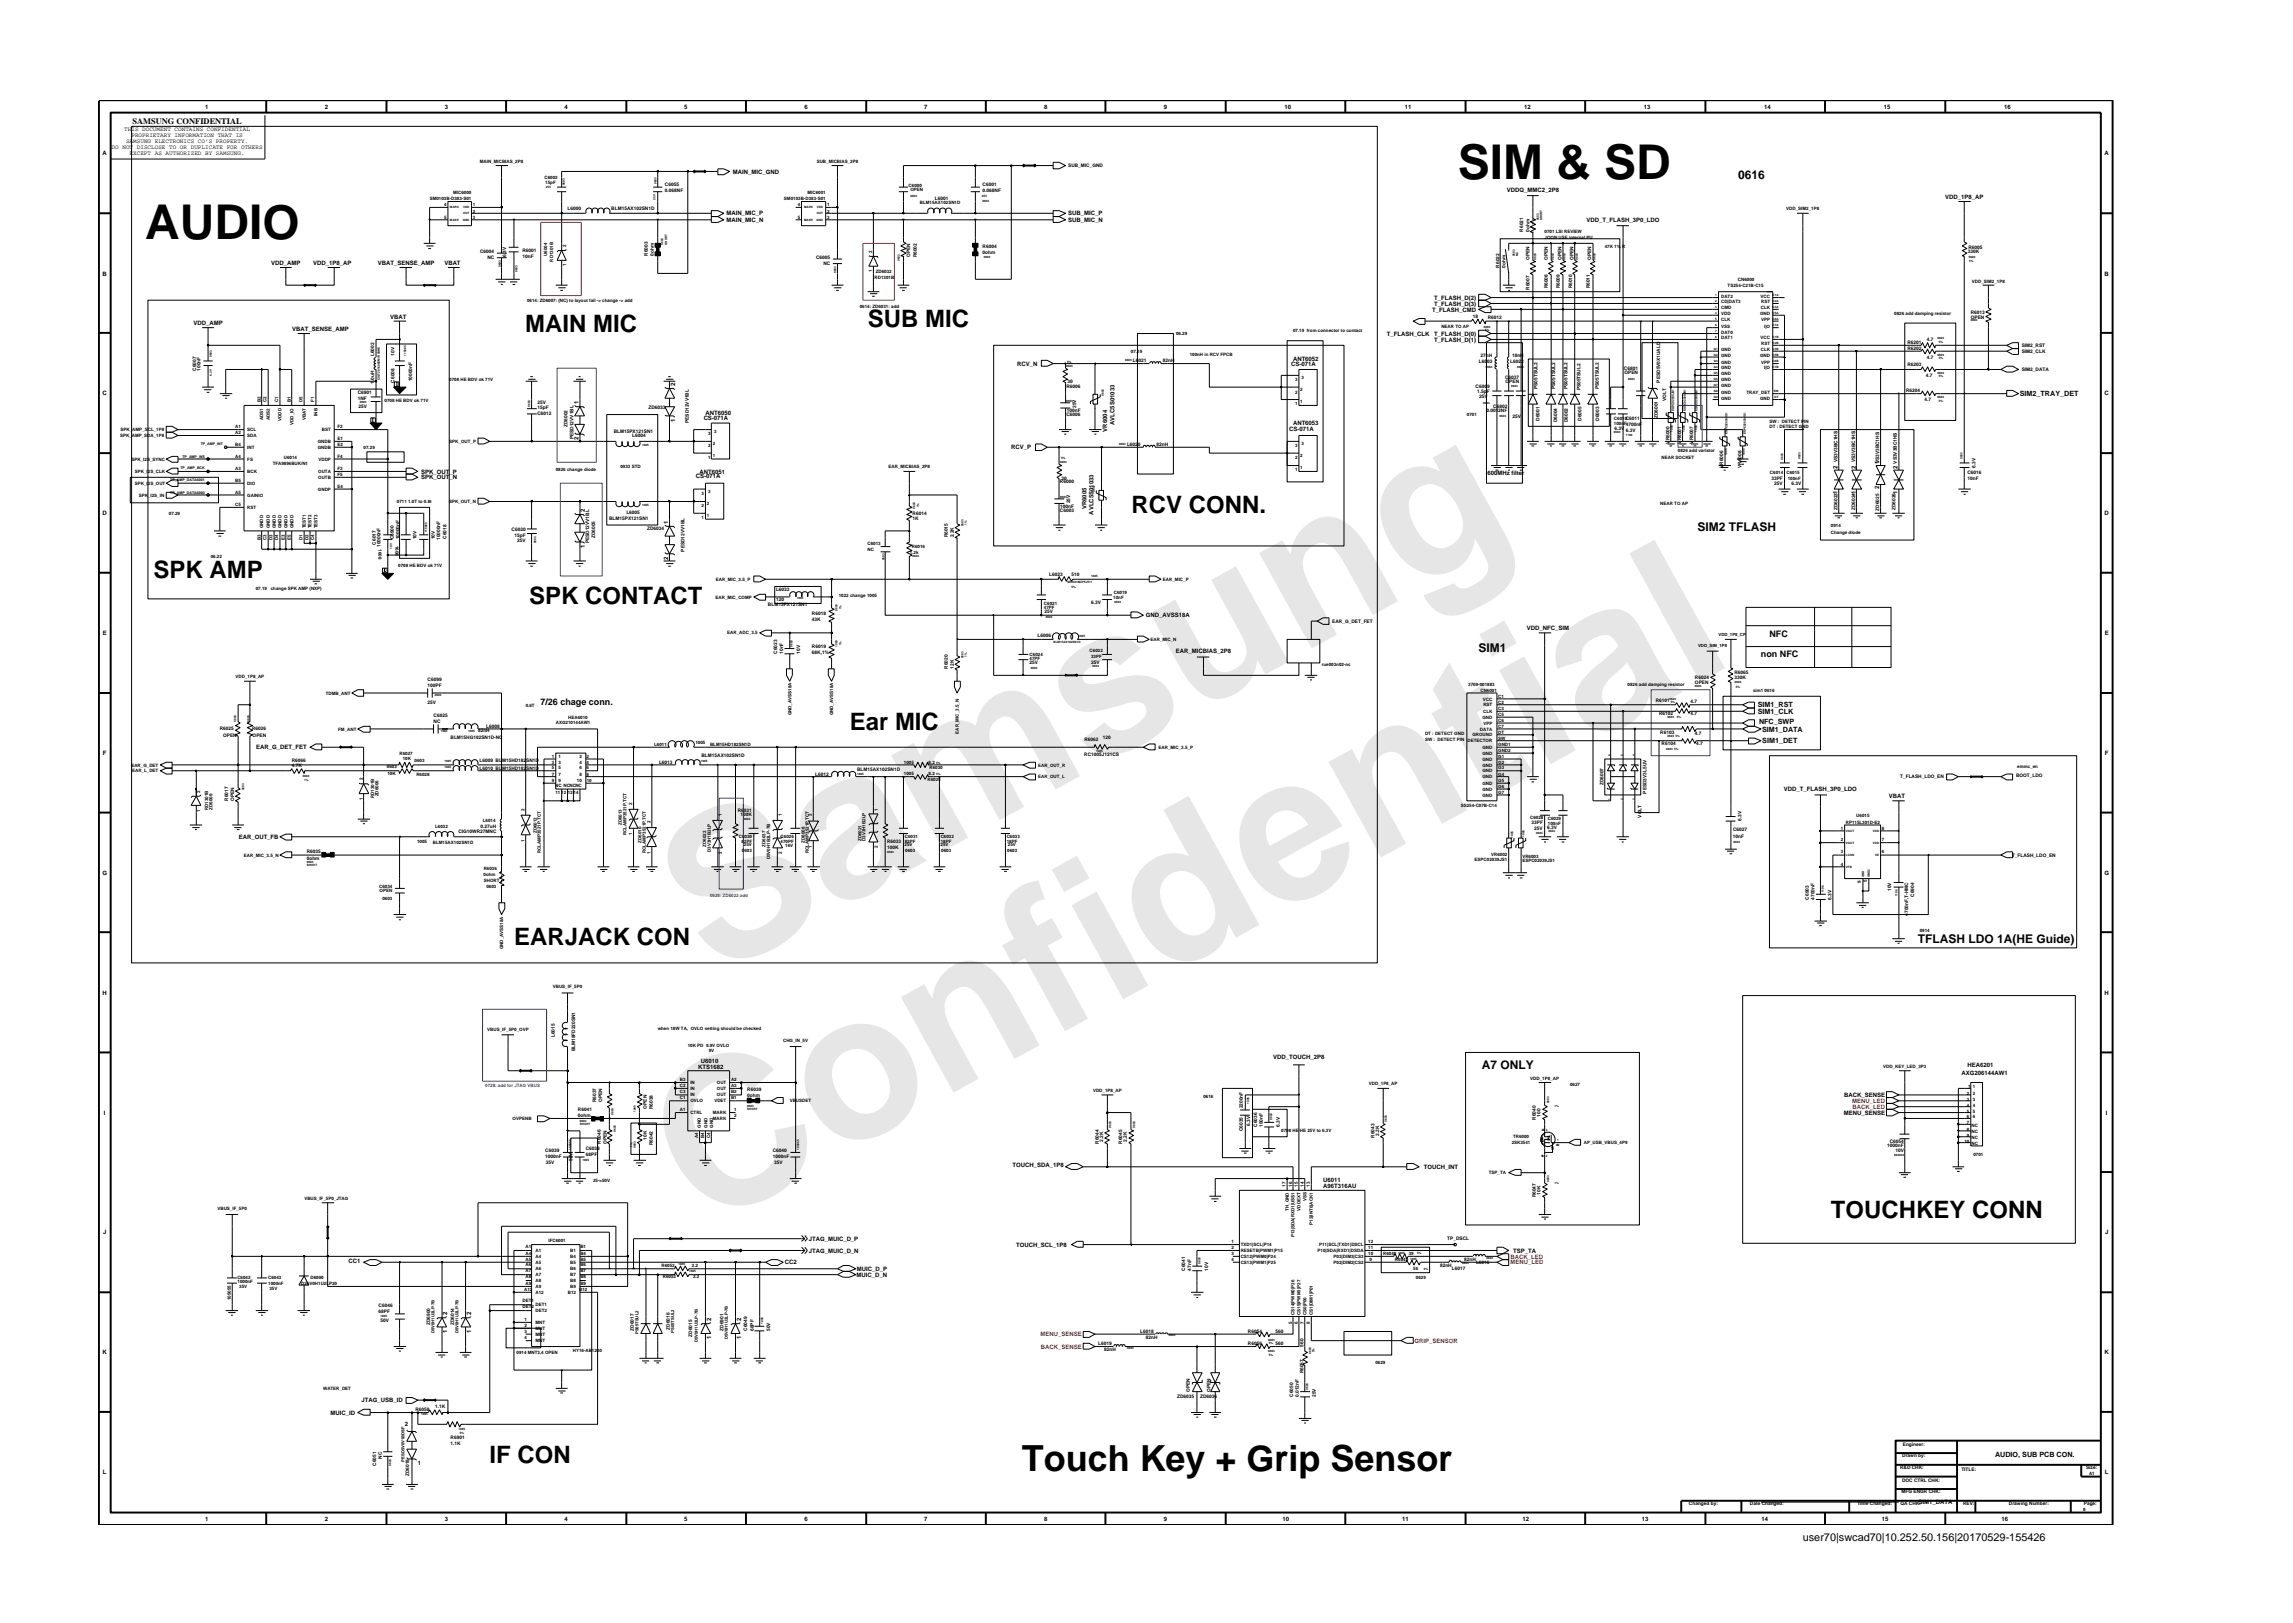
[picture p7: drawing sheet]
<svg xmlns="http://www.w3.org/2000/svg" width="297mm" height="210mm" viewBox="0 0 297 210" stroke-linecap="round" stroke-linejoin="round" font-family="sans-serif">
<defs><g id="words">
<g font-size="26.5" fill="#e6e6e6">
<text x="92.4" y="126.7" transform="rotate(-29 92.4 126.7)">Samsung</text>
<text x="91.1" y="159.4" transform="rotate(-29 91.1 159.4)">Confidential</text>
</g>
<g font-size="6.2">
<text x="188.8" y="23.2">SIM &amp; SD</text>
<text x="18.8" y="30.9">AUDIO</text>
</g>
<text font-size="4.7" x="132.4" y="190.5">Touch Key + Grip Sensor</text>
<g font-size="3.1">
<text x="68.1" y="43">MAIN MIC</text>
<text x="112.4" y="42.4">SUB MIC</text>
<text x="146.6" y="66.4">RCV CONN.</text>
<text x="19.9" y="74.8">SPK AMP</text>
<text x="68.6" y="78.3">SPK CONTACT</text>
<text x="110.1" y="94.6">Ear MIC</text>
<text x="66.6" y="122.4">EARJACK CON</text>
<text x="237.2" y="157.8">TOUCHKEY CONN</text>
<text x="63.4" y="189.5">IF CON</text>
</g>
<g font-size="1.6">
<text x="225.2" y="23.2">0616</text>
<text x="219.9" y="68.8">SIM2 TFLASH</text>
<text x="191.5" y="84.5">SIM1</text>
<text x="248.4" y="122.2">TFLASH LDO 1A(HE Guide)</text>
<text x="192" y="138.5">A7 ONLY</text>
</g>
<text font-size="1.4" x="233.5" y="199.7">user70|swcad70|10.252.50.156|20170529-155426</text>
<g font-size="1.2">
<text x="229.2" y="82.6">NFC</text>
<text x="228.1" y="85.1">non NFC</text>
<text x="70" y="91.4">7/26 chage conn.</text>
</g>
<text font-size="1.1" x="17.2" y="16.1">SAMSUNG CONFIDENTIAL</text>
<g font-size=".9">
<text x="261.6" y="51.3">SIM2_TRAY_DET</text>
<text x="227.7" y="91.6">SIM1_RST</text>
<text x="227.7" y="92.5">SIM1_CLK</text>
<text x="227.9" y="93.8">NFC_SWP</text>
<text x="228.3" y="94.8">SIM1_DATA</text>
<text x="228.3" y="96.3">SIM1_DET</text>
<text x="258.4" y="188.8">AUDIO, SUB PCB CON.</text>
</g>
<g font-size=".8">
<text x="16.1" y="17">THIS DOCUMENT CONTAINS CONFIDENTIAL</text>
<text x="17" y="17.8">PROPRIETARY INFORMATION THAT IS</text>
<text x="26.6" y="14.1">1</text>
<text x="42.1" y="14.1">2</text>
<text x="57.6" y="14.1">3</text>
<text x="73.1" y="14.1">4</text>
<text x="88.6" y="14.1">5</text>
<text x="104.2" y="14.1">6</text>
<text x="119.7" y="14.1">7</text>
<text x="135.3" y="14.1">8</text>
<text x="150.8" y="14.1">9</text>
<text x="166.4" y="14.1">10</text>
<text x="182" y="14.1">11</text>
<text x="197.5" y="14.1">12</text>
<text x="213" y="14.1">13</text>
<text x="228.5" y="14.1">14</text>
<text x="244" y="14.1">15</text>
<text x="259.6" y="14.1">16</text>
<text x="13.3" y="20.1">A</text>
<text x="14.5" y="19.3">DO NOT DISCLOSE TO OR DUPLICATE FOR OTHERS</text>
<text x="16.3" y="18.5">SAMSUNG ELECTRONICS CO’S PROPERTY.</text>
<text x="16.8" y="20.1">EXCEPT AS AUTHORIZED BY SAMSUNG.</text>
<text x="94.9" y="22.5">MAIN_MIC_GND</text>
<text x="272.6" y="20.1">A</text>
<text x="94.1" y="27.9">MAIN_MIC_P</text>
<text x="94.1" y="28.8">MAIN_MIC_N</text>
<text x="138.4" y="27.9">SUB_MIC_P</text>
<text x="138.4" y="28.8">SUB_MIC_N</text>
<text x="195.2" y="24.9">VDDQ_MMC2_2P8</text>
<text x="205.5" y="28.8">VDD_T_FLASH_3P0_LDO</text>
<text x="252" y="25.8">VDD_1P8_AP</text>
<text x="13.3" y="35.7">B</text>
<text x="35.1" y="34.3">VDD_AMP</text>
<text x="40.6" y="34.3">VDD_1P8_AP</text>
<text x="48.9" y="34.3">VBAT_SENSE_AMP</text>
<text x="57.6" y="34.3">VBAT</text>
<text x="272.6" y="35.7">B</text>
<text x="50.5" y="41.4">VBAT</text>
<text x="185.5" y="40.4">T_FLASH_CMD</text>
<text x="185.8" y="39.6">T_FLASH_D(3)</text>
<text x="185.8" y="38.8">T_FLASH_D(2)</text>
<text x="25.1" y="42.1">VDD_AMP</text>
<text x="37.8" y="42.9">VBAT_SENSE_AMP</text>
<text x="131.8" y="47.4">RCV_N</text>
<text x="167.3" y="47.4">CS-071A</text>
<text x="167.5" y="46.8">ANT6052</text>
<text x="179.7" y="43.5">T_FLASH_CLK</text>
<text x="185.8" y="44.3">T_FLASH_D(1)</text>
<text x="185.8" y="43.5">T_FLASH_D(0)</text>
<text x="13.3" y="51.2">C</text>
<text x="75" y="52.4" transform="rotate(-90 75 52.4)">1</text>
<text x="87.5" y="50" transform="rotate(-90 87.5 50)">2</text>
<text x="91.4" y="53.7">ANT6050</text>
<text x="272.6" y="51.2">C</text>
<text x="75" y="57" transform="rotate(-90 75 57)">2</text>
<text x="87.5" y="54.7" transform="rotate(-90 87.5 54.7)">1</text>
<text x="91.2" y="54.4">CS-071A</text>
<text x="131" y="58.2">RCV_P</text>
<text x="143.4" y="55.9" transform="rotate(-90 143.4 55.9)">VR6004</text>
<text x="144.4" y="55.1" transform="rotate(-90 144.4 55.1)">AVLC5S01033</text>
<text x="167" y="55.8">CS-071A</text>
<text x="167.5" y="55.1">ANT6053</text>
<text x="54.6" y="62.1">SPK_OUT_N</text>
<text x="54.6" y="61.4">SPK_OUT_P</text>
<text x="90.1" y="62">CS-071A</text>
<text x="90.6" y="61.4">ANT6051</text>
<text x="140.7" y="66" transform="rotate(-90 140.7 66)">VR6005</text>
<text x="192.7" y="61.5">600MHz filter</text>
<text x="238" y="64" transform="rotate(-90 238 64)">1</text>
<text x="238" y="60.7" transform="rotate(-90 238 60.7)">2</text>
<text x="240.4" y="64" transform="rotate(-90 240.4 64)">1</text>
<text x="240.4" y="60.7" transform="rotate(-90 240.4 60.7)">2</text>
<text x="243.4" y="63.4" transform="rotate(-90 243.4 63.4)">2</text>
<text x="243.4" y="60.1" transform="rotate(-90 243.4 60.1)">1</text>
<text x="245.8" y="64" transform="rotate(-90 245.8 64)">1</text>
<text x="245.8" y="60.7" transform="rotate(-90 245.8 60.7)">2</text>
<text x="13.3" y="66.7">D</text>
<text x="75.8" y="71" transform="rotate(-90 75.8 71)">1</text>
<text x="75.8" y="66.3" transform="rotate(-90 75.8 66.3)">2</text>
<text x="86.6" y="67.9" transform="rotate(-90 86.6 67.9)">1</text>
<text x="141.6" y="66.7" transform="rotate(-90 141.6 66.7)">AVLC5S01033</text>
<text x="272.6" y="66.7">D</text>
<text x="86.6" y="72.5" transform="rotate(-90 86.6 72.5)">2</text>
<text x="13.3" y="82.3">E</text>
<text x="148.4" y="80">GND_AVSS18A</text>
<text x="197.8" y="81.7">VDD_NFC_SIM</text>
<text x="272.6" y="82.3">E</text>
<text x="152.3" y="84.6">EAR_MICBIAS_2P8</text>
<text x="13.3" y="97.8">F</text>
<text x="33.2" y="97.1">EAR_G_DET_FET</text>
<text x="272.7" y="97.8">F</text>
<text x="231.1" y="102.5">VDD_T_FLASH_3P0_LDO</text>
<text x="244.7" y="103.4">VBAT</text>
<text x="13.3" y="113.3">G</text>
<text x="30.9" y="108.7">EAR_OUT_FB</text>
<text x="272.6" y="113.3">G</text>
<text x="13.3" y="128.8">H</text>
<text x="272.6" y="128.8">H</text>
<text x="90.8" y="137.7">U6010</text>
<text x="164.9" y="137.2">VDD_TOUCH_2P8</text>
<text x="90.5" y="138.5">KTS1682</text>
<text x="238.9" y="142.1">BACK_SENSE</text>
<text x="254.1" y="139.3">AXG206144AW1</text>
<text x="254.9" y="138.3">HEA6201</text>
<text x="13.5" y="144.4">I</text>
<text x="238.9" y="144.4">MENU_SENSE</text>
<text x="272.8" y="144.4">I</text>
<text x="131.2" y="151.2">TOUCH_SDA_1P8</text>
<text x="171.4" y="153.1">U6011</text>
<text x="171.4" y="153.9">A96T316AU</text>
<text x="184.4" y="151.4">TOUCH_INT</text>
<text x="13.4" y="159.9">J</text>
<text x="104.8" y="160.8">JTAG_MUIC_D_P</text>
<text x="131.6" y="161.5">TOUCH_SCL_1P8</text>
<text x="272.7" y="159.9">J</text>
<text x="45.2" y="163.6">CC1</text>
<text x="101.7" y="163.8">CC2</text>
<text x="104.8" y="162.3">JTAG_MUIC_D_N</text>
<text x="111" y="165.4">MUIC_D_N</text>
<text x="111" y="164.6">MUIC_D_P</text>
<text x="196" y="162.3">TSP_TA</text>
<text x="57.9" y="172.7" transform="rotate(-90 57.9 172.7)">1</text>
<text x="57.9" y="170.4" transform="rotate(-90 57.9 170.4)">2</text>
<text x="61" y="172.7" transform="rotate(-90 61 172.7)">1</text>
<text x="61" y="170.4" transform="rotate(-90 61 170.4)">2</text>
<text x="92.1" y="173.5" transform="rotate(-90 92.1 173.5)">1</text>
<text x="92.1" y="171.1" transform="rotate(-90 92.1 171.1)">2</text>
<text x="96" y="173.5" transform="rotate(-90 96 173.5)">1</text>
<text x="96" y="171.1" transform="rotate(-90 96 171.1)">2</text>
<text x="13.3" y="175.4">K</text>
<text x="272.6" y="175.4">K</text>
<text x="42.8" y="183.3">MUIC_ID</text>
<text x="46.8" y="181.7">JTAG_USB_ID</text>
<text x="52.4" y="184.7">2</text>
<text x="13.3" y="191">L</text>
<text x="54.1" y="189.8">1</text>
<text x="272.7" y="191">L</text>
<text x="26.6" y="197">1</text>
<text x="42.1" y="197">2</text>
<text x="57.6" y="197">3</text>
<text x="73.1" y="197">4</text>
<text x="88.6" y="197">5</text>
<text x="104.2" y="197">6</text>
<text x="119.7" y="197">7</text>
<text x="135.3" y="197">8</text>
<text x="150.8" y="197">9</text>
<text x="166.1" y="197">10</text>
<text x="181.6" y="197">11</text>
<text x="197.2" y="197">12</text>
<text x="212.7" y="197">13</text>
<text x="228.2" y="197">14</text>
<text x="243.8" y="197">15</text>
<text x="248.5" y="194.9">SIM1_DATA</text>
<text x="259.3" y="197">16</text>
</g>
<g font-size=".8" fill="#f00">
<text x="239.9" y="142.9">MENU_LED</text>
<text x="240" y="143.7">BACK_LED</text>
<text x="195.7" y="163">BACK_LED</text>
<text x="195.7" y="163.8">MENU_LED</text>
<text x="134.8" y="173.1">MENU_SENSE</text>
<text x="183.2" y="174">GRIP_SENSOR</text>
<text x="134.8" y="174.7">BACK_SENSE</text>
</g>
<g font-size=".6">
<text x="62.2" y="21.1">MAIN_MICBIAS_2P8</text>
<text x="70.5" y="23.2">C6002</text>
<text x="70.6" y="23.8">15pF</text>
<text x="105.8" y="21.1">SUB_MICBIAS_2P8</text>
<text x="138.4" y="21.7">SUB_MIC_GND</text>
<text x="55.7" y="25.9">SM0103B-D383-S01</text>
<text x="57.5" y="28.3">5</text>
<text x="57.5" y="26.7">4</text>
<text x="58.7" y="25.2">MIC6000</text>
<text x="61.2" y="27.5">2</text>
<text x="61.2" y="28.3">3</text>
<text x="61.2" y="26.7">1</text>
<text x="73.5" y="27.3">L6000</text>
<text x="79.2" y="27.3">BLM15AX102SN1D</text>
<text x="86.1" y="24.2">C6055</text>
<text x="86.1" y="24.9">0.068NF</text>
<text x="101.6" y="25.9">SM0103B-D383-S01</text>
<text x="103.3" y="26.7">4</text>
<text x="103.3" y="28.3">5</text>
<text x="104.6" y="25.2">MIC6001</text>
<text x="107.1" y="27.5">2</text>
<text x="107.1" y="28.3">3</text>
<text x="107.1" y="26.7">1</text>
<text x="117.7" y="24.2">C6000</text>
<text x="117.9" y="24.8">OPEN</text>
<text x="119.2" y="26.5">BLM15AX102SN1D</text>
<text x="121.1" y="25.9">L6001</text>
<text x="127.3" y="24.2">C6001</text>
<text x="127.3" y="24.9">0.068NF</text>
<text x="231.4" y="27.2">VDD_SIM2_1P8</text>
<text x="62.2" y="32.7">C6004</text>
<text x="63.1" y="33.6">NC</text>
<text x="65.6" y="33.3" transform="rotate(-90 65.6 33.3)">6.3V</text>
<text x="67.7" y="33.5">10nF</text>
<text x="67.7" y="32.7">R6001</text>
<text x="70.9" y="33.1" transform="rotate(-90 70.9 33.1)">U6004</text>
<text x="71.7" y="33.9" transform="rotate(-90 71.7 33.9)">RD1301B</text>
<text x="73.4" y="34.5" transform="rotate(-90 73.4 34.5)">1</text>
<text x="73.4" y="32" transform="rotate(-90 73.4 32)">2</text>
<text x="83.9" y="33.1" transform="rotate(-90 83.9 33.1)">R6003</text>
<text x="84.7" y="33.1" transform="rotate(-90 84.7 33.1)">0ohm</text>
<text x="105.7" y="33.6">C6005</text>
<text x="106.7" y="34.3">NC</text>
<text x="113" y="35.2" transform="rotate(-90 113 35.2)">1</text>
<text x="113" y="32.8" transform="rotate(-90 113 32.8)">2</text>
<text x="113.4" y="35.4">ZD6032</text>
<text x="117.9" y="33.3" transform="rotate(-90 117.9 33.3)">OPEN</text>
<text x="118.8" y="33.4" transform="rotate(-90 118.8 33.4)">R6002</text>
<text x="127.3" y="32.9">0ohm</text>
<text x="127.3" y="32.1">R6004</text>
<text x="194.3" y="34.7" transform="rotate(-90 194.3 34.7)">R6022</text>
<text x="195" y="34.7" transform="rotate(-90 195 34.7)">0ohm</text>
<text x="197.3" y="30" transform="rotate(-90 197.3 30)">R6021</text>
<text x="198.1" y="33.6" transform="rotate(-90 198.1 33.6)">OPEN</text>
<text x="198.1" y="30" transform="rotate(-90 198.1 30)">0ohm</text>
<text x="200.1" y="30.9">JOON USE internal PU</text>
<text x="200.1" y="30.2">0701 LSI REVIEW</text>
<text x="200.5" y="33.6" transform="rotate(-90 200.5 33.6)">OPEN</text>
<text x="202.3" y="33.6" transform="rotate(-90 202.3 33.6)">OPEN</text>
<text x="203.8" y="33.6" transform="rotate(-90 203.8 33.6)">OPEN</text>
<text x="206.1" y="33.6" transform="rotate(-90 206.1 33.6)">OPEN</text>
<text x="207.9" y="32.1">47K 1% R</text>
<text x="254.9" y="32.7">330K</text>
<text x="255" y="32.2">R6005</text>
<text x="68.3" y="39.1">0614: ZD6007: (NC) to layout fail -&gt; change -&gt; add</text>
<text x="111.4" y="39.9">0614: ZD6031: add</text>
<text x="113.3" y="36.2">RD1301B</text>
<text x="190.8" y="41.2">18</text>
<text x="192.7" y="41.3">R6012</text>
<text x="198.1" y="37.5" transform="rotate(-90 198.1 37.5)">R6007</text>
<text x="200.5" y="37.4" transform="rotate(-90 200.5 37.4)">R6008</text>
<text x="202" y="37.4" transform="rotate(-90 202 37.4)">R6009</text>
<text x="203.7" y="37.4" transform="rotate(-90 203.7 37.4)">R6010</text>
<text x="205.9" y="37.4" transform="rotate(-90 205.9 37.4)">R6011</text>
<text x="223" y="38.6">DAT2</text>
<text x="223" y="39.3">CD|DAT3</text>
<text x="223" y="40.1">CMD</text>
<text x="223" y="40.8">VDD</text>
<text x="223" y="41.6">CLK</text>
<text x="223.8" y="37.2">TS254-C21B-C15</text>
<text x="225.1" y="36.4">CN6000</text>
<text x="228" y="40.8">GND</text>
<text x="228.1" y="38.6">VCC</text>
<text x="228.1" y="40.1">CLK</text>
<text x="228.1" y="41.6">VPP</text>
<text x="228.1" y="39.3">RST</text>
<text x="245.4" y="40.8">0826 add damping resistor</text>
<text x="255.3" y="40.7">R6013</text>
<text x="255.3" y="41.3">OPEN</text>
<text x="255.4" y="36.6">VDD_SIM2_1P8</text>
<text x="48.5" y="46.2" transform="rotate(-90 48.5 46.2)">L6002</text>
<text x="51.1" y="46.1" transform="rotate(-90 51.1 46.1)">10V</text>
<text x="146.5" y="45.7">07.19</text>
<text x="146.8" y="46.8">L6021</text>
<text x="150.7" y="46.8">82nH</text>
<text x="152.3" y="43.4">06.29</text>
<text x="154.1" y="46.1">100nH in RCV FPCB</text>
<text x="167.5" y="43">07.19 from connector to contact</text>
<text x="186.7" y="42.4">NEAR TO AP</text>
<text x="191.6" y="47">L6003</text>
<text x="191.8" y="46.2">27nH</text>
<text x="195.6" y="47">L6022</text>
<text x="195.9" y="46.2">18nH</text>
<text x="210.4" y="47.9">C6801</text>
<text x="223" y="42.4">VSS</text>
<text x="223" y="45.5">GND</text>
<text x="223" y="46.3">GND</text>
<text x="223" y="47.1">GND</text>
<text x="223" y="47.9">GND</text>
<text x="223" y="43.2">DAT0</text>
<text x="223" y="44">DAT1</text>
<text x="228" y="46.3">GND</text>
<text x="228.1" y="44">VCC</text>
<text x="228.1" y="45.5">CLK</text>
<text x="228.1" y="47.1">VPP</text>
<text x="228.1" y="44.7">RST</text>
<text x="228.5" y="42.4">I|O</text>
<text x="228.5" y="47.9">I|O</text>
<text x="247.1" y="45.3">R6202</text>
<text x="247.1" y="44.6">R6201</text>
<text x="247.1" y="47.4">R6203</text>
<text x="249.6" y="44.1">4.7</text>
<text x="249.6" y="46.5">4.7</text>
<text x="261.9" y="45">SIM2_RST</text>
<text x="261.9" y="45.7">SIM2_CLK</text>
<text x="25.4" y="48" transform="rotate(-90 25.4 48)">C6007</text>
<text x="26" y="48" transform="rotate(-90 26 48)">100nF</text>
<text x="33.8" y="52.1" transform="rotate(-90 33.8 52.1)">B2</text>
<text x="34.5" y="52.1" transform="rotate(-90 34.5 52.1)">C2</text>
<text x="36.1" y="52.1" transform="rotate(-90 36.1 52.1)">C1</text>
<text x="37.7" y="52.1" transform="rotate(-90 37.7 52.1)">B1</text>
<text x="39.2" y="52.1" transform="rotate(-90 39.2 52.1)">D5</text>
<text x="40.7" y="52.1" transform="rotate(-90 40.7 52.1)">F1</text>
<text x="41.1" y="53.9" transform="rotate(-90 41.1 53.9)">INB</text>
<text x="46.3" y="51.8">1NF</text>
<text x="46.3" y="51">C6901</text>
<text x="46.4" y="52.8">25V</text>
<text x="48.5" y="49.7" transform="rotate(-90 48.5 49.7)">1.0uH</text>
<text x="49.8" y="52.1">0708 HE BDV ok 71V</text>
<text x="51.1" y="49.6" transform="rotate(-90 51.1 49.6)">C6008</text>
<text x="53.4" y="49.4" transform="rotate(-90 53.4 49.4)">10000nF</text>
<text x="58.2" y="49.4">0708 HE BDV ok 71V</text>
<text x="69.6" y="53.7">C6012</text>
<text x="69.6" y="53">15pF</text>
<text x="69.6" y="52.4">25V</text>
<text x="84" y="53">ZD6033</text>
<text x="138.2" y="53.9">C6006</text>
<text x="138.2" y="50.3">R6006</text>
<text x="138.2" y="53.3">100nF</text>
<text x="138.3" y="49.7">30</text>
<text x="139.4" y="52.9" transform="rotate(-90 139.4 52.9)">25V</text>
<text x="167.8" y="52.5">1</text>
<text x="167.8" y="51">2</text>
<text x="167.8" y="49.4">3</text>
<text x="168.4" y="52.2">1</text>
<text x="168.4" y="50.7">2</text>
<text x="168.6" y="49.1">3</text>
<text x="190" y="53.9">0701</text>
<text x="191.2" y="50.3">C6009</text>
<text x="191.4" y="50.9">1.5pF</text>
<text x="191.6" y="51.6">25V</text>
<text x="192.5" y="53.3">0.0012NF</text>
<text x="193.4" y="52.8">C6802</text>
<text x="195" y="49.1">C6037</text>
<text x="195" y="49.7">OPEN</text>
<text x="199.2" y="50.4" transform="rotate(-90 199.2 50.4)">PS05TSUL2</text>
<text x="201.5" y="50.4" transform="rotate(-90 201.5 50.4)">PS05TSUL2</text>
<text x="203.1" y="50.4" transform="rotate(-90 203.1 50.4)">PS05TSUL2</text>
<text x="204.8" y="50.6" transform="rotate(-90 204.8 50.6)">PS05TSUL2</text>
<text x="207.1" y="50.4" transform="rotate(-90 207.1 50.4)">PS05TSUL2</text>
<text x="210.4" y="48.5">OPEN</text>
<text x="215.1" y="49.6" transform="rotate(-90 215.1 49.6)">PESD5V0X1UALD</text>
<text x="215.8" y="51.9" transform="rotate(-90 215.8 51.9)">VOLT</text>
<text x="223" y="51.8">GND</text>
<text x="223" y="48.6">GND</text>
<text x="223" y="49.4">GND</text>
<text x="223" y="50.2">GND</text>
<text x="223" y="51">GND</text>
<text x="226.2" y="51">TRAY_DET</text>
<text x="228" y="51.8">GND</text>
<text x="246.9" y="50.7">R6204</text>
<text x="249.3" y="51.9">4.7</text>
<text x="249.5" y="48.8">4.7</text>
<text x="261.9" y="48.1">SIM2_DATA</text>
<text x="15.6" y="56.6">SPK_AMP_SDA_1P8</text>
<text x="15.6" y="55.9">SPK_AMP_SCL_1P8</text>
<text x="17" y="59.7">SPK_I2S_SYNC</text>
<text x="30.5" y="57.7">B4</text>
<text x="30.5" y="55.4">A1</text>
<text x="30.5" y="56.2">A2</text>
<text x="30.5" y="59.3">A4</text>
<text x="32" y="58.2">INT</text>
<text x="32" y="55.9">SCL</text>
<text x="32" y="56.6">SDA</text>
<text x="32" y="59.7">FS</text>
<text x="34.1" y="54.4" transform="rotate(-90 34.1 54.4)">ADS1</text>
<text x="35" y="54.4" transform="rotate(-90 35 54.4)">ADS2</text>
<text x="36.5" y="54.5" transform="rotate(-90 36.5 54.5)">VDDD</text>
<text x="36.8" y="59.5">U6014</text>
<text x="38" y="55" transform="rotate(-90 38 55)">VDD_IO</text>
<text x="39.6" y="54.4" transform="rotate(-90 39.6 54.4)">VBAT</text>
<text x="41.2" y="57.4">GNDB</text>
<text x="41.2" y="58.2">GNDB</text>
<text x="41.3" y="59.7">VDDP</text>
<text x="41.7" y="55.9">BST</text>
<text x="43.7" y="57">E1</text>
<text x="43.7" y="57.7">E2</text>
<text x="43.7" y="55.4">F2</text>
<text x="43.7" y="59.3">F4</text>
<text x="47.1" y="58.1">07.29</text>
<text x="58.2" y="57.4">SPK_OUT_P</text>
<text x="73.5" y="55.3" transform="rotate(-90 73.5 55.3)">ZD6002</text>
<text x="74.3" y="56.9" transform="rotate(-90 74.3 56.9)">PESD12VV1BL</text>
<text x="79.5" y="56.1">BLM15PX121SN1</text>
<text x="81.9" y="56.6">L6004</text>
<text x="89.2" y="54.8" transform="rotate(-90 89.2 54.8)">PESD12VV1BL</text>
<text x="91.7" y="59.5">1</text>
<text x="91.7" y="57.9">2</text>
<text x="91.7" y="56.4">3</text>
<text x="92.3" y="59.2">1</text>
<text x="92.3" y="57.6">2</text>
<text x="92.5" y="56.1">3</text>
<text x="146" y="57.8">L6020</text>
<text x="149.8" y="57.8">82nH</text>
<text x="167.8" y="59.5">2</text>
<text x="167.8" y="57.9">3</text>
<text x="168.4" y="59.2">2</text>
<text x="168.6" y="57.6">3</text>
<text x="195.9" y="54.2">25V</text>
<text x="199.4" y="54.5" transform="rotate(-90 199.4 54.5)">D6001</text>
<text x="201.7" y="54.7" transform="rotate(-90 201.7 54.7)">D6004</text>
<text x="203.1" y="54.7" transform="rotate(-90 203.1 54.7)">D6002</text>
<text x="204.9" y="54.5" transform="rotate(-90 204.9 54.5)">D6005</text>
<text x="207.2" y="54.5" transform="rotate(-90 207.2 54.5)">D6003</text>
<text x="209.1" y="55.1">100nF</text>
<text x="209.1" y="54.5">C6010C6011</text>
<text x="209.1" y="55.7">6.3V</text>
<text x="210.6" y="56">6.3V</text>
<text x="210.6" y="55.2">4700nF</text>
<text x="214.8" y="54.1" transform="rotate(-90 214.8 54.1)">ZD6001</text>
<text x="215.3" y="59.5">NEAR SOCKET</text>
<text x="216.3" y="57.5" transform="rotate(-90 216.3 57.5)">VR6000</text>
<text x="217.4" y="58.5">0826 add varistor</text>
<text x="217.8" y="57.5" transform="rotate(-90 217.8 57.5)">VR6001</text>
<text x="219.3" y="57.5" transform="rotate(-90 219.3 57.5)">VR6007</text>
<text x="229.2" y="55.4">DT : DETECT GND</text>
<text x="229.2" y="54.8">SW : DETECT PIN</text>
<text x="238" y="59.9" transform="rotate(-90 238 59.9)">VS3V3BC1HS</text>
<text x="240.3" y="59.9" transform="rotate(-90 240.3 59.9)">VS3V3BC1HS</text>
<text x="17.5" y="61.3">SPK_I2S_CLK</text>
<text x="17.5" y="62.8">SPK_I2S_OUT</text>
<text x="18" y="64.3">SPK_I2S_IN</text>
<text x="30.5" y="65.5">C5</text>
<text x="30.5" y="62.4">B5</text>
<text x="30.5" y="60.9">A3</text>
<text x="30.5" y="64">A5</text>
<text x="32" y="65.9">RST</text>
<text x="32" y="62.8">DIO</text>
<text x="32" y="61.3">BCK</text>
<text x="32" y="64.3">GAINIO</text>
<text x="35.3" y="60.3">TFA9896BUK/N1</text>
<text x="41.2" y="63.6">GNDP</text>
<text x="41.2" y="61.3">OUTA</text>
<text x="41.2" y="62">OUTB</text>
<text x="43.7" y="63.2">E4</text>
<text x="43.7" y="60.9">F3</text>
<text x="43.7" y="61.6">F5</text>
<text x="51.4" y="65.1">0711 1.0T to 0.8t</text>
<text x="58.2" y="65.2">SPK_OUT_N</text>
<text x="72" y="61.1">0826 change diode</text>
<text x="80.4" y="60.6">0933 STD</text>
<text x="90.9" y="65.7">2</text>
<text x="90.9" y="64.1">3</text>
<text x="91.6" y="65.4">2</text>
<text x="91.7" y="63.9">3</text>
<text x="115.1" y="60.7">EAR_MICBIAS_2P8</text>
<text x="137.3" y="62.6">R6000</text>
<text x="137.3" y="65.8">100nF</text>
<text x="137.5" y="62.1">30</text>
<text x="138.6" y="65.2" transform="rotate(-90 138.6 65.2)">25V</text>
<text x="167.8" y="61.1">1</text>
<text x="168.4" y="60.7">1</text>
<text x="215.1" y="65.5">NEAR TO AP</text>
<text x="223.2" y="60.6" transform="rotate(-90 223.2 60.6)">VR6006</text>
<text x="225.6" y="60.6" transform="rotate(-90 225.6 60.6)">VR6008</text>
<text x="229.3" y="61.4">C6014</text>
<text x="229.5" y="62.1">33PF</text>
<text x="229.8" y="62.9">25V</text>
<text x="231.4" y="61.4">C6015</text>
<text x="231.6" y="62.2">100nF</text>
<text x="232.1" y="62.9">6.3V</text>
<text x="243.4" y="60" transform="rotate(-90 243.4 60)">VS3V3BC1HS</text>
<text x="245.7" y="60.1" transform="rotate(-90 245.7 60.1)">VS3V3BC1HS</text>
<text x="254.9" y="61.4">C6016</text>
<text x="254.9" y="62.2">10nF</text>
<text x="255.9" y="60.6" transform="rotate(-90 255.9 60.6)">6.3V</text>
<text x="21.9" y="66.7">07.29</text>
<text x="33.8" y="70" transform="rotate(-90 33.8 70)">B3</text>
<text x="34.1" y="68.4" transform="rotate(-90 34.1 68.4)">GNDD</text>
<text x="34.5" y="70" transform="rotate(-90 34.5 70)">C3</text>
<text x="35" y="68.4" transform="rotate(-90 35 68.4)">GNDD</text>
<text x="35.3" y="70" transform="rotate(-90 35.3 70)">D3</text>
<text x="35.7" y="68.4" transform="rotate(-90 35.7 68.4)">GNDD</text>
<text x="36.1" y="70" transform="rotate(-90 36.1 70)">D4</text>
<text x="36.5" y="68.4" transform="rotate(-90 36.5 68.4)">GNDD</text>
<text x="36.9" y="70" transform="rotate(-90 36.9 70)">E3</text>
<text x="37.2" y="68.4" transform="rotate(-90 37.2 68.4)">GNDD</text>
<text x="37.7" y="70" transform="rotate(-90 37.7 70)">E5</text>
<text x="38" y="68.4" transform="rotate(-90 38 68.4)">GNDD</text>
<text x="39.2" y="70" transform="rotate(-90 39.2 70)">D1</text>
<text x="39.6" y="68.4" transform="rotate(-90 39.6 68.4)">TEST1</text>
<text x="39.9" y="70" transform="rotate(-90 39.9 70)">D2</text>
<text x="40.4" y="68.4" transform="rotate(-90 40.4 68.4)">TEST2</text>
<text x="40.7" y="70" transform="rotate(-90 40.7 70)">C4</text>
<text x="41.1" y="68.4" transform="rotate(-90 41.1 68.4)">TEST3</text>
<text x="48.7" y="70.5" transform="rotate(-90 48.7 70.5)">C6017</text>
<text x="49.1" y="71.1" transform="rotate(90 49.1 71.1)">1608</text>
<text x="49.3" y="70.9" transform="rotate(-90 49.3 70.9)">10000nF</text>
<text x="51" y="69.9" transform="rotate(-90 51 69.9)">C6900</text>
<text x="51.3" y="70.7" transform="rotate(90 51.3 70.7)">1608</text>
<text x="51.8" y="69.9" transform="rotate(-90 51.8 69.9)">10000nF</text>
<text x="54" y="69.9" transform="rotate(-90 54 69.9)">10V</text>
<text x="56.3" y="69.9" transform="rotate(-90 56.3 69.9)">10V</text>
<text x="57" y="70" transform="rotate(-90 57 70)">10000nF</text>
<text x="57.9" y="69.8" transform="rotate(-90 57.9 69.8)">C6018</text>
<text x="66.3" y="68.8">C6020</text>
<text x="66.7" y="69.6">15pF</text>
<text x="67" y="70.2">25V</text>
<text x="76.3" y="70.4" transform="rotate(-90 76.3 70.4)">PESD12VV1BL</text>
<text x="77.1" y="69.7" transform="rotate(-90 77.1 69.7)">ZD6005</text>
<text x="78.9" y="67.3">BLM15PX121SN1</text>
<text x="81.1" y="66.5">L6005</text>
<text x="83.8" y="68.7">ZD6034</text>
<text x="88.7" y="71.5" transform="rotate(-90 88.7 71.5)">PESD12VV1BL</text>
<text x="90.9" y="67.3">1</text>
<text x="91.6" y="66.9">1</text>
<text x="112.4" y="70.6">C6013</text>
<text x="112.4" y="71.3">NC</text>
<text x="117.9" y="71.7">1.2k</text>
<text x="118.1" y="71">R6016</text>
<text x="118.2" y="66.7">R6014</text>
<text x="118.2" y="67.4">1K</text>
<text x="122.8" y="69.6" transform="rotate(-90 122.8 69.6)">R6015</text>
<text x="123.6" y="69.6" transform="rotate(-90 123.6 69.6)">2.2K</text>
<text x="137.3" y="66.4">C6003</text>
<text x="237.2" y="69.2">Change diode</text>
<text x="237.2" y="68.3">0914</text>
<text x="238" y="66.1" transform="rotate(-90 238 66.1)">ZD6023</text>
<text x="240.3" y="66.1" transform="rotate(-90 240.3 66.1)">ZD6024</text>
<text x="243.4" y="66.2" transform="rotate(-90 243.4 66.2)">ZD6025</text>
<text x="245.6" y="66.1" transform="rotate(-90 245.6 66.1)">ZD6026</text>
<text x="27.3" y="72.3">06.22</text>
<text x="33.1" y="76.4">07.19</text>
<text x="35.1" y="76.4">change SPK AMP (NXP)</text>
<text x="51.6" y="73.4">0708 HE BDV ok 71V</text>
<text x="92.7" y="77.5">EAR_MIC_COMP</text>
<text x="92.7" y="75.3">EAR_MIC_3.5_P</text>
<text x="100.5" y="76.6">L6033</text>
<text x="100.5" y="77.9">120</text>
<text x="108.7" y="77.3">1022 change 1005</text>
<text x="135.9" y="74.7">L6023</text>
<text x="138.8" y="74.6">510</text>
<text x="144.2" y="77.6">10nF</text>
<text x="144.3" y="77">C6019</text>
<text x="150.7" y="75.3">EAR_MIC_P</text>
<text x="94.2" y="82.2">EAR_ADC_3.5</text>
<text x="99.5" y="78.5">BLM15PX121SN1</text>
<text x="105.2" y="83.9">R6019</text>
<text x="105.2" y="79.7">R6018</text>
<text x="105.2" y="80.5">43K</text>
<text x="134.4" y="82.5">L6006</text>
<text x="135.2" y="78.3">C6021</text>
<text x="135.2" y="78.9">47PF</text>
<text x="135.3" y="79.4">25V</text>
<text x="141.3" y="78.2">6.3V</text>
<text x="149" y="83">EAR_MIC_N</text>
<text x="172.6" y="80.7">EAR_G_DET_FET</text>
<text x="220" y="83.8">VDD_SIM_1P8</text>
<text x="222.6" y="82.4">VDD_1P8_CP</text>
<text x="30.5" y="87.9">VDD_1P8_AP</text>
<text x="42.2" y="90">TDMB_ANT</text>
<text x="55.4" y="88.3">C6099</text>
<text x="55.4" y="89">100PF</text>
<text x="100.7" y="84.7" transform="rotate(-90 100.7 84.7)">C6023</text>
<text x="101.5" y="84.7" transform="rotate(-90 101.5 84.7)">10nF</text>
<text x="103.7" y="84.7" transform="rotate(-90 103.7 84.7)">10V</text>
<text x="105.2" y="84.7">68K,1%</text>
<text x="122.8" y="86.6" transform="rotate(-90 122.8 86.6)">R6020</text>
<text x="123.6" y="86.6" transform="rotate(-90 123.6 86.6)">12K</text>
<text x="133.4" y="86">25V</text>
<text x="133.4" y="85.5">47PF</text>
<text x="133.4" y="84.9">C6024</text>
<text x="141.2" y="84.5">C6022</text>
<text x="141.3" y="85.2">33PF</text>
<text x="141.3" y="86">25V</text>
<text x="171.2" y="86.3">rue003n02-nc</text>
<text x="190.2" y="88.8">3709-001883</text>
<text x="191.8" y="89.6">CN6001</text>
<text x="210.8" y="88.8">0826 add damping resistor</text>
<text x="219.6" y="88.6">OPEN</text>
<text x="219.6" y="88">R6024</text>
<text x="224.7" y="87.3">R6065</text>
<text x="224.7" y="87.9">330K</text>
<text x="227.1" y="89.6">sim1 0616</text>
<text x="28.5" y="94.6">R6025</text>
<text x="28.9" y="95.4">OPEN</text>
<text x="32.7" y="94.6">R6026</text>
<text x="32.7" y="95.4">OPEN</text>
<text x="43.8" y="94.6">FM_ANT</text>
<text x="55.4" y="91.2">25V</text>
<text x="56.2" y="93.7">NC</text>
<text x="56.2" y="92.9">C6025</text>
<text x="58.4" y="95.7">BLM15HG102SN1D-NC</text>
<text x="61.9" y="94.8">82nH</text>
<text x="63" y="94.3">L6008</text>
<text x="68.1" y="91.6">0.6T</text>
<text x="72" y="93.8">AXG210144AW1</text>
<text x="73.6" y="93.2">HEA6010</text>
<text x="102.5" y="92.7" transform="rotate(-90 102.5 92.7)">GND_AVSS18A</text>
<text x="107.9" y="92.7" transform="rotate(-90 107.9 92.7)">GND_AVSS18A</text>
<text x="124.2" y="95" transform="rotate(-90 124.2 95)">EAR_MIC_3.5_N</text>
<text x="140.5" y="96">R6062</text>
<text x="142.9" y="95.8">120</text>
<text x="184.6" y="95.2">DT : DETECT GND</text>
<text x="184.6" y="96">SW : DETECT PIN</text>
<text x="190.7" y="95.4">GROUND</text>
<text x="191.7" y="94.6">DATA</text>
<text x="192" y="93.1">GND</text>
<text x="192.1" y="90.7">VCC</text>
<text x="192.1" y="92.4">CLK</text>
<text x="192.2" y="93.9">VPP</text>
<text x="192.2" y="91.5">RST</text>
<text x="194.1" y="93.5">C6</text>
<text x="194.1" y="94.3">C7</text>
<text x="194.1" y="95">DT</text>
<text x="194.1" y="90.4">C1</text>
<text x="194.1" y="91.2">C2</text>
<text x="194.1" y="92">C3</text>
<text x="194.1" y="92.7">C5</text>
<text x="194.1" y="95.9">SW</text>
<text x="214.5" y="91">R6101</text>
<text x="214.9" y="92.7">R6102</text>
<text x="215.1" y="95">R6103</text>
<text x="219" y="92.7">4.7</text>
<text x="219" y="91.1">4.7</text>
<text x="219.6" y="95.2">4.7</text>
<text x="17" y="99.3">EAR_G_DET</text>
<text x="17.1" y="100.1">EAR_L_DET</text>
<text x="37.8" y="99.4">4.7K</text>
<text x="37.8" y="98.7">R6066</text>
<text x="47" y="101.1" transform="rotate(-90 47 101.1)">2</text>
<text x="50.1" y="99.5">0603</text>
<text x="50.2" y="100.4">10K</text>
<text x="51.8" y="97.8">R6027</text>
<text x="52.2" y="98.5">10K</text>
<text x="53.7" y="98.8">0603</text>
<text x="53.9" y="100.5">R6028</text>
<text x="62.1" y="99.7">L6010 BLM15HD182SN1D</text>
<text x="62.1" y="98.7">L6009 BLM15HD182SN1D</text>
<text x="71.5" y="101.3">9</text>
<text x="71.5" y="98.9">3</text>
<text x="71.5" y="99.7">5</text>
<text x="71.5" y="100.5">7</text>
<text x="71.5" y="98.2">1</text>
<text x="71.9" y="102">NC NCNCNC</text>
<text x="72.3" y="101.3">9</text>
<text x="72.3" y="98.2">1</text>
<text x="72.3" y="98.9">3</text>
<text x="72.3" y="99.7">5</text>
<text x="72.3" y="100.5">7</text>
<text x="74.7" y="101.3">10</text>
<text x="75.1" y="100.5">8</text>
<text x="75.1" y="98.2">2</text>
<text x="75.1" y="98.9">4</text>
<text x="75.1" y="99.7">6</text>
<text x="76" y="100.5">8</text>
<text x="76" y="98.2">2</text>
<text x="76" y="98.9">4</text>
<text x="76" y="99.7">6</text>
<text x="76" y="101.3">10</text>
<text x="84.7" y="96.6">L6011</text>
<text x="85.4" y="99">L6013</text>
<text x="90.1" y="96.4">1005</text>
<text x="90.9" y="98.1">BLM15AX102SN1D</text>
<text x="92" y="96.6">BLM15HD182SN1D</text>
<text x="105.6" y="100.5">L6012</text>
<text x="111" y="99.9">BLM15AX102SN1D</text>
<text x="117.1" y="100.4">1005</text>
<text x="117.1" y="98.9">1005</text>
<text x="120.1" y="101.2">R6029</text>
<text x="120.3" y="100.4">8.2</text>
<text x="120.3" y="98.9">8.2</text>
<text x="120.4" y="99.7">R6030</text>
<text x="134.5" y="100.8">EAR_OUT_L</text>
<text x="134.5" y="99.3">EAR_OUT_R</text>
<text x="140.5" y="98">RC1005J121CS</text>
<text x="150.1" y="97">EAR_MIC_3.5_P</text>
<text x="190.1" y="96.2">DETECTOR</text>
<text x="192" y="98.5">GND</text>
<text x="192" y="99.3">GND</text>
<text x="192" y="100.1">GND</text>
<text x="192" y="100.8">GND</text>
<text x="192" y="101.7">GND</text>
<text x="192" y="97">GND</text>
<text x="192" y="97.8">GND</text>
<text x="194.1" y="98.2">G1</text>
<text x="194.1" y="98.9">G2</text>
<text x="194.1" y="99.7">G3</text>
<text x="194.1" y="100.5">G4</text>
<text x="194.1" y="101.3">G5</text>
<text x="194.1" y="96.6">GND1</text>
<text x="194.1" y="97.4">GND2</text>
<text x="207.7" y="101.7" transform="rotate(-90 207.7 101.7)">ZD6007</text>
<text x="215.3" y="96.5">R6104</text>
<text x="219.7" y="96.5">4.7</text>
<text x="246.2" y="100.8">T_FLASH_LDO_EN</text>
<text x="261.2" y="100.7">BOOT_LDO</text>
<text x="261.3" y="99.5">emmc_en</text>
<text x="25.9" y="105.2" transform="rotate(-90 25.9 105.2)">1</text>
<text x="25.9" y="102.7" transform="rotate(-90 25.9 102.7)">2</text>
<text x="27" y="104.9" transform="rotate(-90 27 104.9)">RD1301B</text>
<text x="27.5" y="104.9" transform="rotate(-90 27.5 104.9)">ZD6009</text>
<text x="29.6" y="103.7" transform="rotate(-90 29.6 103.7)">R6017</text>
<text x="30.3" y="103.7" transform="rotate(-90 30.3 103.7)">OPEN</text>
<text x="47" y="103.6" transform="rotate(-90 47 103.6)">1</text>
<text x="48.5" y="103.4" transform="rotate(-90 48.5 103.4)">RD1301B</text>
<text x="49.1" y="103.2" transform="rotate(-90 49.1 103.2)">ZD6006</text>
<text x="56.4" y="107.2">L6032</text>
<text x="59.4" y="107.9">CIG10WR27MNC</text>
<text x="62.3" y="107.2">0.27uH</text>
<text x="62.6" y="106.5">L6014</text>
<text x="67.9" y="105" transform="rotate(-90 67.9 105)">2</text>
<text x="69.5" y="107.9" transform="rotate(-90 69.5 107.9)">ZD6012</text>
<text x="71.9" y="102.8">11</text>
<text x="72.7" y="102.8">12 13</text>
<text x="74.3" y="102.8">14</text>
<text x="80.5" y="106.9" transform="rotate(-90 80.5 106.9)">ZD6013</text>
<text x="81.9" y="104.2" transform="rotate(-90 81.9 104.2)">2</text>
<text x="84.3" y="106.6" transform="rotate(-90 84.3 106.6)">2</text>
<text x="93.5" y="105.8" transform="rotate(-90 93.5 105.8)">1</text>
<text x="95.6" y="105.2">R6031</text>
<text x="95.9" y="105.7">100K</text>
<text x="101.3" y="105.8" transform="rotate(-90 101.3 105.8)">1</text>
<text x="105.2" y="105.8" transform="rotate(-90 105.2 105.8)">2</text>
<text x="113.7" y="105" transform="rotate(-90 113.7 105)">1</text>
<text x="189.2" y="104.5">SS254-C07B-C14</text>
<text x="192" y="102.4">GND</text>
<text x="192" y="103.2">GND</text>
<text x="194.1" y="102.1">G6</text>
<text x="194.1" y="102.8">G7</text>
<text x="198.2" y="106.1">C6028</text>
<text x="198.4" y="106.7">33PF</text>
<text x="198.7" y="107.5">25V</text>
<text x="200.4" y="107.3">6.3V</text>
<text x="200.5" y="106.9">100nF</text>
<text x="200.5" y="106.3">C6029</text>
<text x="212.7" y="105.9" transform="rotate(-90 212.7 105.9)">VOLT</text>
<text x="213.3" y="102.8" transform="rotate(-90 213.3 102.8)">PESD3V3L5UV</text>
<text x="224.5" y="107.7">C6027</text>
<text x="225.6" y="106.4" transform="rotate(-90 225.6 106.4)">6.3V</text>
<text x="238.5" y="107.5">1</text>
<text x="239.1" y="106.7">RP115L301D-E2</text>
<text x="240.5" y="105.9">U6015</text>
<text x="243.8" y="107.5">8</text>
<text x="31.6" y="111">EAR_MIC_3.5_N</text>
<text x="39.7" y="110.5">R6035</text>
<text x="39.7" y="111.4">0ohm</text>
<text x="54" y="109.2">1005</text>
<text x="56.1" y="109.3">BLM15AX102SN1D</text>
<text x="62.7" y="113.5">0ohm</text>
<text x="62.7" y="112.7">R6036</text>
<text x="67.9" y="109.1" transform="rotate(-90 67.9 109.1)">1</text>
<text x="70" y="110.6" transform="rotate(-90 70 110.6)">RCLAMP3521P.TCT</text>
<text x="81.1" y="108.2" transform="rotate(-90 81.1 108.2)">RCLAMP3521P.TCT</text>
<text x="81.9" y="108.2" transform="rotate(-90 81.9 108.2)">1</text>
<text x="83.1" y="109.2" transform="rotate(-90 83.1 109.2)">ZD6010</text>
<text x="83.7" y="110.5" transform="rotate(-90 83.7 110.5)">RCLAMP3521P.TCT</text>
<text x="84.3" y="110.6" transform="rotate(-90 84.3 110.6)">1</text>
<text x="91.5" y="109.7" transform="rotate(-90 91.5 109.7)">ZD6022</text>
<text x="92.1" y="110.4" transform="rotate(-90 92.1 110.4)">D3V3H1B2LP</text>
<text x="93.5" y="110.6" transform="rotate(-90 93.5 110.6)">2</text>
<text x="95.7" y="108.6">C6030</text>
<text x="96" y="109.2">82PF</text>
<text x="96.1" y="110.3">0603</text>
<text x="96.4" y="109.6">25V</text>
<text x="99.2" y="109.7" transform="rotate(-90 99.2 109.7)">ZD6037</text>
<text x="99.8" y="111.3" transform="rotate(-90 99.8 111.3)">D5V0H1B2LP-7B</text>
<text x="101.1" y="108.6">C6026</text>
<text x="101.1" y="109.2">470PF</text>
<text x="101.3" y="110.6" transform="rotate(-90 101.3 110.6)">2</text>
<text x="101.7" y="109.8">16V</text>
<text x="104.3" y="109.2" transform="rotate(-90 104.3 109.2)">ZD6008</text>
<text x="104.8" y="110.5" transform="rotate(-90 104.8 110.5)">RCLAMP3521P.TCT</text>
<text x="105.2" y="109.8" transform="rotate(-90 105.2 109.8)">1</text>
<text x="111.6" y="108.9" transform="rotate(-90 111.6 108.9)">ZD6021</text>
<text x="112.1" y="109" transform="rotate(-90 112.1 109)">D3V3H1B2LP</text>
<text x="113.7" y="109.8" transform="rotate(-90 113.7 109.8)">2</text>
<text x="114.9" y="109.2">R6033</text>
<text x="114.9" y="110">100K</text>
<text x="117.2" y="109.6">25V</text>
<text x="117.2" y="108.6">C6031</text>
<text x="117.2" y="109.2">82PF</text>
<text x="117.3" y="110.3">0603</text>
<text x="121.8" y="109.6">25V</text>
<text x="121.9" y="109.2">18PF</text>
<text x="121.9" y="108.6">C6032</text>
<text x="121.9" y="110.3">0603</text>
<text x="130.4" y="109.2">18PF</text>
<text x="130.4" y="108.6">C6033</text>
<text x="130.5" y="110.3">0603</text>
<text x="130.6" y="109.6">25V</text>
<text x="191" y="111.5">ESPC02039JS1</text>
<text x="193.2" y="110.9">VR6002</text>
<text x="197.2" y="111.7">ESPC02039JS1</text>
<text x="197.2" y="111.1">VR6003</text>
<text x="224.5" y="108.5">10nF</text>
<text x="238.5" y="112.1">4</text>
<text x="238.5" y="109">2</text>
<text x="238.5" y="110.5">3</text>
<text x="243.8" y="109">7</text>
<text x="243.8" y="110.5">6</text>
<text x="260.6" y="111">T_FLASH_LDO_EN</text>
<text x="49.1" y="115">C6034</text>
<text x="49.2" y="115.6">OPEN</text>
<text x="49.5" y="116.6">0603</text>
<text x="62.7" y="114.2">SHORT</text>
<text x="63" y="115">0603</text>
<text x="234.3" y="116.5" transform="rotate(-90 234.3 116.5)">C6903</text>
<text x="235.1" y="116.5" transform="rotate(-90 235.1 116.5)">4700nF</text>
<text x="237.3" y="116.5" transform="rotate(-90 237.3 116.5)">6.3V</text>
<text x="241.1" y="114.4" transform="rotate(-90 241.1 114.4)">9</text>
<text x="241.8" y="114.2" transform="rotate(-90 241.8 114.2)">5</text>
<text x="245" y="115.4" transform="rotate(-90 245 115.4)">10V</text>
<text x="247.2" y="118.6" transform="rotate(-90 247.2 118.6)">4700nF,T-HMC</text>
<text x="248" y="116.2" transform="rotate(-90 248 116.2)">C6904</text>
<text x="65.2" y="123" transform="rotate(-90 65.2 123)">GND_AVSS18A</text>
<text x="248.7" y="120.7">0914</text>
<text x="71.6" y="128">VBUS_IF_5P0</text>
<text x="63.1" y="133.5">VBUS_IF_5P0_OVP</text>
<text x="71.9" y="134.4" transform="rotate(-90 71.9 134.4)">L6015</text>
<text x="74.5" y="136.2" transform="rotate(-90 74.5 136.2)">BLM18FD220SN1</text>
<text x="85.2" y="133.5">when 18W TA, OVLO setting should be checked</text>
<text x="89.1" y="135.6">10K PD 9.9V OVLO</text>
<text x="91.8" y="136.3">9V</text>
<text x="101.4" y="135">CHG_IN_5V</text>
<text x="74.9" y="144">R6041</text>
<text x="77.2" y="142.8" transform="rotate(-90 77.2 142.8)">R6037</text>
<text x="78" y="142.8" transform="rotate(-90 78 142.8)">OPEN</text>
<text x="83.8" y="143.6" transform="rotate(-90 83.8 143.6)">OPEN</text>
<text x="84.6" y="143.7" transform="rotate(-90 84.6 143.7)">R6038</text>
<text x="88.1" y="140.1">B3</text>
<text x="88.1" y="142.4">C1</text>
<text x="88.1" y="140.8">C2</text>
<text x="88.1" y="141.6">C3</text>
<text x="88.1" y="144">A1</text>
<text x="89.4" y="140.4">IN</text>
<text x="89.4" y="142.8">OVLO</text>
<text x="89.4" y="141.3">IN</text>
<text x="89.4" y="142">IN</text>
<text x="92.5" y="142.8">VDET</text>
<text x="92.9" y="142">OUT</text>
<text x="92.9" y="140.4">OUT</text>
<text x="92.9" y="141.3">OUT</text>
<text x="94.7" y="142.4">B1</text>
<text x="94.7" y="141.6">B2</text>
<text x="94.7" y="140.1">A2</text>
<text x="94.7" y="140.8">A3</text>
<text x="95.1" y="144">1</text>
<text x="96.8" y="142.1">0ohm</text>
<text x="96.8" y="141.3">R6039</text>
<text x="102.3" y="142.8">VBUSDET</text>
<text x="141.6" y="141.5">VDD_1P8_AP</text>
<text x="155.9" y="142.2">0616</text>
<text x="161" y="143.6" transform="rotate(-90 161 143.6)">2200nF</text>
<text x="177.3" y="140.6">VDD_1P8_AP</text>
<text x="198.2" y="139.9">VDD_1P8_AP</text>
<text x="203.4" y="140.7">0627</text>
<text x="243.9" y="138.3">VDD_KEY_LED_3P3</text>
<text x="254.8" y="141.8">2</text>
<text x="254.8" y="142.6">3</text>
<text x="254.8" y="143.4">4</text>
<text x="255" y="141">1 1</text>
<text x="255.6" y="142.6">3</text>
<text x="255.6" y="141.8">2</text>
<text x="255.6" y="143.4">4</text>
<text x="66.4" y="145.1">OVPENB</text>
<text x="70.6" y="149.2">C6039</text>
<text x="70.6" y="150">1000nF</text>
<text x="74.9" y="144.7">0ohm</text>
<text x="75.9" y="149">C6038</text>
<text x="75.9" y="149.8">68PF</text>
<text x="77.8" y="148.2" transform="rotate(-90 77.8 148.2)">R6046</text>
<text x="78.6" y="148.2" transform="rotate(-90 78.6 148.2)">OPEN</text>
<text x="83.8" y="147.6" transform="rotate(-90 83.8 147.6)">10K</text>
<text x="84.6" y="148.3" transform="rotate(-90 84.6 148.3)">R6042</text>
<text x="89.4" y="144.3">CTRL</text>
<text x="90.5" y="147.4" transform="rotate(-90 90.5 147.4)">A4</text>
<text x="90.8" y="146.1" transform="rotate(-90 90.8 146.1)">GND</text>
<text x="91.2" y="147.4" transform="rotate(-90 91.2 147.4)">B4</text>
<text x="91.6" y="146.1" transform="rotate(-90 91.6 146.1)">GND</text>
<text x="92" y="147.4" transform="rotate(-90 92 147.4)">C4</text>
<text x="92.3" y="144.3">MARK</text>
<text x="92.3" y="145.1">MARK</text>
<text x="92.4" y="146.1" transform="rotate(-90 92.4 146.1)">GND</text>
<text x="95.1" y="144.7">2</text>
<text x="100.1" y="150">1000nF</text>
<text x="100.1" y="149.2">C6040</text>
<text x="142.3" y="148.2" transform="rotate(-90 142.3 148.2)">R6044</text>
<text x="142.9" y="147.9" transform="rotate(-90 142.9 147.9)">2.2K</text>
<text x="145.4" y="148.2" transform="rotate(-90 145.4 148.2)">R6045</text>
<text x="146" y="147.9" transform="rotate(-90 146 147.9)">2.2K</text>
<text x="161" y="146.6" transform="rotate(-90 161 146.6)">C6035</text>
<text x="161.9" y="145.8" transform="rotate(-90 161.9 145.8)">6.3V</text>
<text x="162.8" y="146" transform="rotate(-90 162.8 146)">C6036</text>
<text x="163.6" y="146" transform="rotate(-90 163.6 146)">100nF</text>
<text x="165.8" y="146" transform="rotate(-90 165.8 146)">6.3V</text>
<text x="166" y="146.7">0708 HE HE 25V to 6.3V</text>
<text x="178.1" y="147.4" transform="rotate(-90 178.1 147.4)">R6043</text>
<text x="178.6" y="147.2" transform="rotate(-90 178.6 147.2)">2.2K</text>
<text x="195.8" y="148.2">2SK3541</text>
<text x="196" y="147.5">TR6000</text>
<text x="199" y="145" transform="rotate(-90 199 145)">R6040</text>
<text x="199.6" y="144.6" transform="rotate(-90 199.6 144.6)">100</text>
<text x="205.2" y="148.2">AP_USB_VBUS_4P9</text>
<text x="244.5" y="148.6">1000nF</text>
<text x="244.8" y="148.1">C6054</text>
<text x="245.6" y="149.2">10V</text>
<text x="254.5" y="148">10</text>
<text x="254.8" y="144.1">5</text>
<text x="254.8" y="144.9">6</text>
<text x="254.8" y="145.7">7</text>
<text x="254.8" y="146.5">8</text>
<text x="254.8" y="147.3">9</text>
<text x="255.4" y="146">NC</text>
<text x="255.4" y="146.8">NC</text>
<text x="255.4" y="147.5">NC</text>
<text x="255.4" y="148.4">NC</text>
<text x="255.6" y="144.1">5</text>
<text x="255.6" y="144.9">6</text>
<text x="255.6" y="149.8">0701</text>
<text x="39.4" y="155.4">VBUS_IF_5P0_JTAG</text>
<text x="70.7" y="150.7">35V</text>
<text x="74.1" y="150.4" transform="rotate(-90 74.1 150.4)">50V</text>
<text x="76.8" y="153.1">25-&gt;50V</text>
<text x="100.3" y="150.7">35V</text>
<text x="166.5" y="153.8" transform="rotate(-90 166.5 153.8)">17</text>
<text x="167.4" y="153.8" transform="rotate(-90 167.4 153.8)">16</text>
<text x="168.1" y="153.8" transform="rotate(-90 168.1 153.8)">15</text>
<text x="168.9" y="153.8" transform="rotate(-90 168.9 153.8)">14</text>
<text x="169.2" y="155.6" transform="rotate(-90 169.2 155.6)">VSS</text>
<text x="169.7" y="153.8" transform="rotate(-90 169.7 153.8)">13</text>
<text x="192.9" y="152.1">TSP_TA</text>
<text x="199" y="155.1" transform="rotate(-90 199 155.1)">R6047</text>
<text x="199.6" y="154.8" transform="rotate(-90 199.6 154.8)">10K</text>
<text x="28.2" y="156.8">VBUS_IF_5P0</text>
<text x="68.1" y="161.7">A1</text>
<text x="71.1" y="160.9">IFC6001</text>
<text x="75.2" y="161.7">B1</text>
<text x="159.5" y="161">1</text>
<text x="159.5" y="161.8">2</text>
<text x="160.7" y="161.4">TXD1|SCL|P14</text>
<text x="166.9" y="156.9" transform="rotate(-90 166.9 156.9)">TH_GND</text>
<text x="167.7" y="160.3" transform="rotate(-90 167.7 160.3)">P13|SDA|RXD1|USS1</text>
<text x="168.5" y="156.8" transform="rotate(-90 168.5 156.8)">VDDEXT</text>
<text x="170.1" y="158.7" transform="rotate(-90 170.1 158.7)">P12|INT0|ACK1</text>
<text x="170.9" y="161.4">P11|SCL|TXD1|DSCL</text>
<text x="177.3" y="161.8">11</text>
<text x="177.3" y="161">12</text>
<text x="187.5" y="160.7">TP_DSCL</text>
<text x="30.8" y="165.7">C6042</text>
<text x="30.8" y="166.3">1000nF</text>
<text x="31" y="166.9">35V</text>
<text x="34.7" y="165.7">C6043</text>
<text x="34.7" y="166.5">1000nF</text>
<text x="34.9" y="167.1">35V</text>
<text x="39" y="166.5">D26V0H1U2LP20</text>
<text x="40.2" y="165.7">D6000</text>
<text x="67.9" y="167.2">A12</text>
<text x="68.1" y="166.4">A9</text>
<text x="68.1" y="162.5">A4</text>
<text x="68.1" y="163.3">A5</text>
<text x="68.1" y="164.1">A6</text>
<text x="68.1" y="164.8">A7</text>
<text x="68.1" y="165.6">A8</text>
<text x="69.4" y="166.9">A9</text>
<text x="69.4" y="162.2">A1</text>
<text x="69.4" y="167.6">A12</text>
<text x="69.4" y="163">A4</text>
<text x="69.4" y="163.7">A5</text>
<text x="69.4" y="164.6">A6</text>
<text x="69.4" y="165.3">A7</text>
<text x="69.4" y="166.1">A8</text>
<text x="73.6" y="167.6">B12</text>
<text x="73.9" y="166.9">B9</text>
<text x="73.9" y="162.2">B1</text>
<text x="73.9" y="163">B4</text>
<text x="73.9" y="163.7">B5</text>
<text x="73.9" y="164.6">B6</text>
<text x="73.9" y="165.3">B7</text>
<text x="73.9" y="166.1">B8</text>
<text x="75" y="167.2">B12</text>
<text x="75.2" y="162.5">B4</text>
<text x="75.2" y="163.3">B5</text>
<text x="75.2" y="164.1">B6</text>
<text x="75.2" y="164.8">B7</text>
<text x="75.2" y="165.6">B8</text>
<text x="75.2" y="166.4">B9</text>
<text x="85.7" y="164.2">R6052</text>
<text x="85.9" y="165.5">R6053</text>
<text x="89.6" y="164.2">2.2</text>
<text x="89.8" y="165.5">2.2</text>
<text x="153.5" y="164.6" transform="rotate(-90 153.5 164.6)">C6041</text>
<text x="154.3" y="164.6" transform="rotate(-90 154.3 164.6)">47nF</text>
<text x="156.5" y="164.6" transform="rotate(-90 156.5 164.6)">10V</text>
<text x="159.5" y="162.6">3</text>
<text x="159.5" y="163.4">4</text>
<text x="160.7" y="162.2">RESETB|PWM1|P15</text>
<text x="160.7" y="163">CS12|PWM0|P24</text>
<text x="160.7" y="163.7">CS13|PWM1|P25</text>
<text x="170.7" y="162.2">P10|SDA|RXD1|DSDA</text>
<text x="172.8" y="163">P03|DIM3|CS3</text>
<text x="172.8" y="163.7">P02|DIM2|CS2</text>
<text x="177.3" y="162.6">10</text>
<text x="177.4" y="163.4">9</text>
<text x="179.2" y="162.6">R6048</text>
<text x="180.7" y="163.4">R6049</text>
<text x="182.5" y="162.6">39</text>
<text x="183.1" y="164.5">56</text>
<text x="183.4" y="165.7">0629</text>
<text x="186.5" y="164.1">82nH</text>
<text x="188.1" y="164.5">L6017</text>
<text x="189.7" y="163.4">82nH</text>
<text x="191.2" y="163.8">L6016</text>
<text x="29.9" y="168.4" transform="rotate(-90 29.9 168.4)">105055</text>
<text x="49.1" y="170.1">68PF</text>
<text x="49.1" y="169.4">C6046</text>
<text x="49.3" y="171.3">50V</text>
<text x="55.7" y="171.7" transform="rotate(-90 55.7 171.7)">ZD6900</text>
<text x="58.8" y="171.7" transform="rotate(-90 58.8 171.7)">ZD6014</text>
<text x="67.7" y="168.7">DET1</text>
<text x="67.7" y="169.5">DET2</text>
<text x="67.9" y="171.1">1</text>
<text x="67.9" y="171.9">2</text>
<text x="67.9" y="172.7">3</text>
<text x="67.9" y="173.4">4</text>
<text x="69.4" y="169.2">DET1</text>
<text x="69.4" y="170">DET2</text>
<text x="69.4" y="171.5">MNT</text>
<text x="69.4" y="172.3">MNT</text>
<text x="69.4" y="173">MNT</text>
<text x="69.4" y="173.9">MNT</text>
<text x="82.1" y="172.4" transform="rotate(-90 82.1 172.4)">ZD6017</text>
<text x="86.8" y="172.2" transform="rotate(-90 86.8 172.2)">ZD6016</text>
<text x="89.7" y="173.2" transform="rotate(-90 89.7 173.2)">ZD6015</text>
<text x="93.7" y="172.4" transform="rotate(-90 93.7 172.4)">ZD6901</text>
<text x="96.8" y="172.4" transform="rotate(-90 96.8 172.4)">C6049</text>
<text x="97.6" y="172.4" transform="rotate(-90 97.6 172.4)">68PF</text>
<text x="99.8" y="172.4" transform="rotate(-90 99.8 172.4)">50V</text>
<text x="147.7" y="172.7">L6018</text>
<text x="148.4" y="173.4">82nH</text>
<text x="161.7" y="172.7">R6054</text>
<text x="165.2" y="172.7">560</text>
<text x="167.4" y="171.5" transform="rotate(-90 167.4 171.5)">5</text>
<text x="167.7" y="170.4" transform="rotate(-90 167.7 170.4)">CS14|PWM0|P26</text>
<text x="168.1" y="171.5" transform="rotate(-90 168.1 171.5)">6</text>
<text x="168.5" y="170.4" transform="rotate(-90 168.5 170.4)">CS15|PWM1|P27</text>
<text x="168.9" y="171.5" transform="rotate(-90 168.9 171.5)">7</text>
<text x="169.2" y="170.4" transform="rotate(-90 169.2 170.4)">CS0|P00</text>
<text x="169.7" y="171.5" transform="rotate(-90 169.7 171.5)">8</text>
<text x="170.1" y="170.4" transform="rotate(-90 170.1 170.4)">CS1|DIM1|P01</text>
<text x="66.9" y="175.4">0914 MNT3,4 OPEN</text>
<text x="74.2" y="175.2">HY16-AB1200</text>
<text x="142.3" y="174.2">L6019</text>
<text x="143" y="175">82nH</text>
<text x="161.7" y="174.2">R6056</text>
<text x="165.2" y="174.2">560</text>
<text x="168.9" y="177.9" transform="rotate(-90 168.9 177.9)">R6057</text>
<text x="168.9" y="174.4" transform="rotate(-90 168.9 174.4)">560</text>
<text x="178.2" y="176.7">0629</text>
<text x="41.9" y="180">WATER_DET</text>
<text x="53.8" y="182.8">R6058</text>
<text x="56.4" y="182.4">1.1K</text>
<text x="152.5" y="181">ZD6035</text>
<text x="154.2" y="180.3" transform="rotate(-90 154.2 180.3)">OPEN</text>
<text x="155.5" y="181">ZD6036</text>
<text x="156.8" y="180.3" transform="rotate(-90 156.8 180.3)">OPEN</text>
<text x="167.5" y="181" transform="rotate(-90 167.5 181)">C6050</text>
<text x="168.3" y="181" transform="rotate(-90 168.3 181)">0.012nF</text>
<text x="170.5" y="181" transform="rotate(-90 170.5 181)">25V</text>
<text x="48.7" y="189.9" transform="rotate(-90 48.7 189.9)">C6051</text>
<text x="49.5" y="189" transform="rotate(-90 49.5 189)">NC</text>
<text x="53" y="191.2" transform="rotate(-90 53 191.2)">ZD6018</text>
<text x="58.4" y="187.2">1.1K</text>
<text x="58.4" y="186.5">R6901</text>
<text x="246.1" y="190.3">R&amp;D CHK:</text>
<text x="246.4" y="191.9">DOC CTRL CHK:</text>
<text x="246.4" y="188.8">Drawn by:</text>
<text x="246.5" y="187.3">Engineer:</text>
<text x="254.1" y="190.6">TITLE:</text>
<text x="270.2" y="190.3">Size:</text>
<text x="270.6" y="191.1">A1</text>
<text x="218.8" y="195">Changed by:</text>
<text x="226.7" y="195">Date Changed:</text>
<text x="240.6" y="195">Time Changed:</text>
<text x="246.2" y="195">QA CHK:</text>
<text x="246.3" y="193.5">MFG ENGR CHK:</text>
<text x="254.3" y="195">REV:</text>
<text x="260.2" y="195">Drawing Number:</text>
<text x="269.9" y="195.8">8</text>
<text x="269.9" y="195">Page:</text>
</g>
<g font-size=".6" fill="#00f">
<text x="92" y="116.2">0628: ZD6022 add</text>
<text x="62.9" y="140.8">0728: add for JTAG VBUS</text>
</g>
<g font-size=".5">
<text x="23.6" y="59.3">TP_AMP_WS</text>
<text x="26" y="57.7">TP_AMP_INT</text>
<text x="22.1" y="64">TP_AMP_DATA6000</text>
<text x="22.1" y="62.3">TP_AMP_DATA6001</text>
<text x="23.4" y="60.8">TP_AMP_BCK</text>
<text x="56.3" y="172.7" transform="rotate(-90 56.3 172.7)">D5V0H1U2LP-7B</text>
<text x="59.4" y="172.7" transform="rotate(-90 59.4 172.7)">D5V0H1U2LP-7B</text>
<text x="82.7" y="172.8" transform="rotate(-90 82.7 172.8)">PS05TSUL2</text>
<text x="87.3" y="172.7" transform="rotate(-90 87.3 172.7)">PS05TSUL2</text>
<text x="90.4" y="173.9" transform="rotate(-90 90.4 173.9)">D5V0H1U2LP-7B</text>
<text x="94.3" y="173.5" transform="rotate(-90 94.3 173.5)">D5V0H1U2LP-7B</text>
<text x="52.4" y="189.4" transform="rotate(-90 52.4 189.4)">PESD5V0V1BDSF</text>
</g>
<g font-size=".4">
<text x="73.2" y="24" transform="rotate(-90 73.2 24)">0603</text>
<text x="85" y="23.8" transform="rotate(-90 85 23.8)">0603</text>
<text x="58.3" y="27">MARK</text>
<text x="58.3" y="28.6">MAKR</text>
<text x="60" y="28.6">GND</text>
<text x="60" y="27.8">OUT</text>
<text x="60" y="27">VDD</text>
<text x="70.7" y="24.3">25V</text>
<text x="84.9" y="25.9" transform="rotate(-90 84.9 25.9)">25V</text>
<text x="104.2" y="27">MARK</text>
<text x="104.2" y="28.6">MAKR</text>
<text x="105.8" y="28.6">GND</text>
<text x="105.8" y="27">VDD</text>
<text x="105.8" y="27.8">OUT</text>
<text x="118" y="25.5">0603</text>
<text x="127.2" y="25.5">25V</text>
<text x="127.3" y="26.1">0603</text>
<text x="199.4" y="28.6" transform="rotate(-90 199.4 28.6)">0603</text>
<text x="199.8" y="28.6" transform="rotate(-90 199.8 28.6)">SHORT</text>
<text x="64.9" y="34.6" transform="rotate(-90 64.9 34.6)">0603</text>
<text x="67" y="35.2" transform="rotate(-90 67 35.2)">0603</text>
<text x="85.9" y="31.7" transform="rotate(-90 85.9 31.7)">0603</text>
<text x="86.4" y="31.7" transform="rotate(-90 86.4 31.7)">SHORT</text>
<text x="108.3" y="35.4" transform="rotate(-90 108.3 35.4)">0603</text>
<text x="116.6" y="33.8" transform="rotate(-90 116.6 33.8)">0603</text>
<text x="127.4" y="33.4">0603</text>
<text x="196.2" y="33.2" transform="rotate(-90 196.2 33.2)">0603</text>
<text x="196.7" y="33.2" transform="rotate(-90 196.7 33.2)">NC</text>
<text x="199" y="33.6" transform="rotate(-90 199 33.6)">0603</text>
<text x="201.3" y="33.6" transform="rotate(-90 201.3 33.6)">0603</text>
<text x="202.8" y="33.6" transform="rotate(-90 202.8 33.6)">0603</text>
<text x="204.4" y="33.6" transform="rotate(-90 204.4 33.6)">0603</text>
<text x="206.7" y="33.6" transform="rotate(-90 206.7 33.6)">0603</text>
<text x="255" y="33.4">0603</text>
<text x="255.1" y="33.9">5%</text>
<text x="222.2" y="38.4">1</text>
<text x="222.2" y="39.1">2</text>
<text x="222.2" y="39.9">3</text>
<text x="222.2" y="40.7">4</text>
<text x="222.2" y="41.5">5</text>
<text x="229.6" y="40.7">C5A</text>
<text x="229.6" y="41.5">C6A</text>
<text x="229.6" y="38.4">C1A</text>
<text x="229.6" y="39.1">C2A</text>
<text x="229.6" y="39.9">C3A</text>
<text x="255.3" y="41.6">0603</text>
<text x="27.4" y="46.3" transform="rotate(-90 27.4 46.3)">0603</text>
<text x="52.6" y="46.1" transform="rotate(-90 52.6 46.1)">115065</text>
<text x="138.1" y="47.6">0603</text>
<text x="138.2" y="47">5%</text>
<text x="145.7" y="46.8">0603</text>
<text x="192.2" y="42.4">0603</text>
<text x="192.4" y="42.9">5%</text>
<text x="192.5" y="47.7">0603</text>
<text x="196.5" y="47.7">0603</text>
<text x="222" y="45.3">G1</text>
<text x="222" y="46.2">G2</text>
<text x="222" y="46.9">G3</text>
<text x="222" y="47.7">G4</text>
<text x="222.2" y="42.3">6</text>
<text x="222.2" y="43">7</text>
<text x="222.2" y="43.8">8</text>
<text x="229.6" y="45.3">C3B</text>
<text x="229.6" y="46.2">C5B</text>
<text x="229.6" y="46.9">C6B</text>
<text x="229.6" y="42.3">C7A</text>
<text x="229.6" y="47.7">C7B</text>
<text x="229.6" y="43.8">C1B</text>
<text x="229.6" y="44.6">C2B</text>
<text x="251" y="46.1">0603</text>
<text x="251" y="44">0603</text>
<text x="251.1" y="44.4">5%</text>
<text x="251.1" y="46.5">5%</text>
<text x="27.4" y="48.7" transform="rotate(-90 27.4 48.7)">6.3V</text>
<text x="46.6" y="52.2">0603</text>
<text x="49.2" y="49.2" transform="rotate(-90 49.2 49.2)">CIGT201608EM1R0SNE</text>
<text x="68.7" y="52.7" transform="rotate(-90 68.7 52.7)">0603</text>
<text x="138.1" y="52.1">0603</text>
<text x="143" y="51.3" transform="rotate(-90 143 51.3)">0603</text>
<text x="192.1" y="52.4">0603</text>
<text x="195.8" y="50.2">0603</text>
<text x="210.9" y="49.2">0603</text>
<text x="216.9" y="53.2" transform="rotate(-90 216.9 53.2)">ESPC02039JS1</text>
<text x="218.4" y="53.2" transform="rotate(-90 218.4 53.2)">ESPC02039JS1</text>
<text x="219.9" y="53.2" transform="rotate(-90 219.9 53.2)">ESPC02039JS1</text>
<text x="222" y="51.6">G9</text>
<text x="222" y="48.5">G5</text>
<text x="222" y="49.2">G6</text>
<text x="222" y="50.1">G7</text>
<text x="222" y="50.8">G8</text>
<text x="229.8" y="50.8">SW</text>
<text x="229.9" y="51.6">DT</text>
<text x="251" y="51.5">0603</text>
<text x="251" y="48.5">0603</text>
<text x="251.1" y="52">5%</text>
<text x="251.1" y="48.9">5%</text>
<text x="83.2" y="57.8">1005</text>
<text x="137.5" y="59.5">5%</text>
<text x="145" y="57.6">0603</text>
<text x="194.2" y="54">0603</text>
<text x="209.1" y="56.1">0603</text>
<text x="210.6" y="56.4">1106</text>
<text x="216.7" y="55.9" transform="rotate(-90 216.7 55.9)">1005</text>
<text x="218.2" y="55.9" transform="rotate(-90 218.2 55.9)">1005</text>
<text x="219.9" y="55.9" transform="rotate(-90 219.9 55.9)">1005</text>
<text x="223.7" y="59" transform="rotate(-90 223.7 59)">1005</text>
<text x="223.8" y="56.3" transform="rotate(-90 223.8 56.3)">ESPC02039JS1</text>
<text x="226" y="59" transform="rotate(-90 226 59)">1005</text>
<text x="226.2" y="56.3" transform="rotate(-90 226.2 56.3)">ESPC02039JS1</text>
<text x="231" y="59.6" transform="rotate(-90 231 59.6)">0603</text>
<text x="233.2" y="59.5" transform="rotate(-90 233.2 59.5)">0603</text>
<text x="254.2" y="59.5" transform="rotate(-90 254.2 59.5)">0603</text>
<text x="83.2" y="65.6">1005</text>
<text x="118.6" y="65.9" transform="rotate(-90 118.6 65.9)">0603</text>
<text x="119.1" y="65.7" transform="rotate(-90 119.1 65.7)">1%</text>
<text x="137.3" y="60">0603</text>
<text x="137.3" y="64.5">0603</text>
<text x="141.8" y="63.7" transform="rotate(-90 141.8 63.7)">0603</text>
<text x="50.8" y="71.1" transform="rotate(-90 50.8 71.1)">10V</text>
<text x="55.3" y="68.9" transform="rotate(-90 55.3 68.9)">115065</text>
<text x="69.5" y="70.4" transform="rotate(-90 69.5 70.4)">0603</text>
<text x="124.8" y="68.2" transform="rotate(-90 124.8 68.2)">0603</text>
<text x="125.3" y="68" transform="rotate(-90 125.3 68)">1%</text>
<text x="103.2" y="77.6">1005</text>
<text x="114.6" y="72.6" transform="rotate(-90 114.6 72.6)">0603</text>
<text x="118.2" y="72.2">0603</text>
<text x="138.3" y="75.5">MCR01MZP5J511</text>
<text x="138.8" y="76.2">5%</text>
<text x="141.3" y="74.7">1005</text>
<text x="102.7" y="83.8" transform="rotate(-90 102.7 83.8)">0603</text>
<text x="108.5" y="83.8" transform="rotate(-90 108.5 83.8)">1005</text>
<text x="108.5" y="79.1" transform="rotate(-90 108.5 79.1)">0603</text>
<text x="109" y="83.6" transform="rotate(-90 109 83.6)">1%</text>
<text x="109" y="78.9" transform="rotate(-90 109 78.9)">1%</text>
<text x="135.5" y="80">0603</text>
<text x="136.5" y="83.3">BLM15AX102SN1D</text>
<text x="139.7" y="82.5">1005</text>
<text x="144.4" y="78.2">0603</text>
<text x="124.8" y="85.3" transform="rotate(-90 124.8 85.3)">0603</text>
<text x="125.3" y="85.1" transform="rotate(-90 125.3 85.1)">1%</text>
<text x="133.5" y="86.6">0603</text>
<text x="141.5" y="86.5">0603</text>
<text x="219.6" y="89">0603</text>
<text x="224.7" y="88.5">0603</text>
<text x="224.8" y="89.1">5%</text>
<text x="30.6" y="93.5" transform="rotate(-90 30.6 93.5)">0603</text>
<text x="32.3" y="93.5" transform="rotate(-90 32.3 93.5)">0603</text>
<text x="56.3" y="90.2">0603</text>
<text x="57.1" y="94.9">1005</text>
<text x="60.6" y="94.9">1005</text>
<text x="216" y="95.4">0603</text>
<text x="216" y="93.1">0603</text>
<text x="216.3" y="90.7">0603</text>
<text x="216.4" y="91.1">5%</text>
<text x="217" y="95.4">5%</text>
<text x="217.2" y="93.1">5%</text>
<text x="39.2" y="100.6">0603</text>
<text x="39.4" y="101.1">1%</text>
<text x="57.6" y="99.5">1005</text>
<text x="57.6" y="98.8">1005</text>
<text x="90.8" y="98.8">1005</text>
<text x="111" y="100.4">1005</text>
<text x="121.3" y="100.4">5%</text>
<text x="121.3" y="98.9">5%</text>
<text x="142" y="97.4">1005</text>
<text x="208.6" y="97.9" transform="rotate(-90 208.6 97.9)">6</text>
<text x="210.3" y="97.9" transform="rotate(-90 210.3 97.9)">5</text>
<text x="211.8" y="97.9" transform="rotate(-90 211.8 97.9)">4</text>
<text x="215.8" y="97.1">0603</text>
<text x="216.9" y="97.1">5%</text>
<text x="31.6" y="102.4" transform="rotate(-90 31.6 102.4)">0603</text>
<text x="96.4" y="106.3">0603</text>
<text x="200.6" y="107.8">0603</text>
<text x="208.6" y="103.6" transform="rotate(-90 208.6 103.6)">1</text>
<text x="210.3" y="103.6" transform="rotate(-90 210.3 103.6)">2</text>
<text x="211.8" y="103.6" transform="rotate(-90 211.8 103.6)">3</text>
<text x="239.1" y="107.8">VOUT</text>
<text x="242.6" y="107.8">VDD</text>
<text x="39.7" y="112.2">SHORT</text>
<text x="39.7" y="111.8">0603</text>
<text x="114.9" y="110.5">0603</text>
<text x="196" y="108.5" transform="rotate(-90 196 108.5)">1005</text>
<text x="197.5" y="108.4" transform="rotate(-90 197.5 108.4)">1005</text>
<text x="199" y="108.1">0603</text>
<text x="224.5" y="109.2">0603</text>
<text x="239.1" y="110.9">LCON</text>
<text x="239.1" y="112.4">VFB</text>
<text x="239.1" y="109.3">VOUT</text>
<text x="241.5" y="113.7" transform="rotate(-90 241.5 113.7)">GND</text>
<text x="242.2" y="113.7" transform="rotate(-90 242.2 113.7)">GND2</text>
<text x="242.6" y="109.3">VDD</text>
<text x="242.9" y="110.9">CE</text>
<text x="236.3" y="115.6" transform="rotate(-90 236.3 115.6)">1106</text>
<text x="245.8" y="116.1" transform="rotate(-90 245.8 116.1)">1106</text>
<text x="96.8" y="143.4">0603</text>
<text x="96.8" y="143.8">SHORT</text>
<text x="161.8" y="143" transform="rotate(-90 161.8 143)">1005</text>
<text x="200.7" y="142.9" transform="rotate(-90 200.7 142.9)">0603</text>
<text x="201.4" y="143.4">1%</text>
<text x="74" y="149" transform="rotate(-90 74 149)">105055</text>
<text x="75.1" y="145.3">0603</text>
<text x="75.1" y="145.8">SHORT</text>
<text x="79.5" y="144.4" transform="rotate(-90 79.5 144.4)">0603</text>
<text x="79.8" y="146.6" transform="rotate(-90 79.8 146.6)">0603</text>
<text x="81.9" y="148.6" transform="rotate(-90 81.9 148.6)">1%</text>
<text x="82.4" y="148.7" transform="rotate(-90 82.4 148.7)">0603</text>
<text x="82.4" y="144.1" transform="rotate(-90 82.4 144.1)">1005</text>
<text x="103.5" y="149" transform="rotate(-90 103.5 149)">105055</text>
<text x="143.9" y="146.1" transform="rotate(-90 143.9 146.1)">0603</text>
<text x="147.1" y="146.1" transform="rotate(-90 147.1 146.1)">0603</text>
<text x="164.8" y="145.1" transform="rotate(-90 164.8 145.1)">0603</text>
<text x="179.7" y="145.3" transform="rotate(-90 179.7 145.3)">0603</text>
<text x="199.7" y="149.9">S</text>
<text x="199.7" y="146.5">DD 3</text>
<text x="200.3" y="149.9">2</text>
<text x="201.6" y="148.4">GG</text>
<text x="201.7" y="147.9">1</text>
<text x="245.4" y="149.8">062032</text>
<text x="75.5" y="150.4">1005</text>
<text x="200.7" y="153.1" transform="rotate(-90 200.7 153.1)">0603</text>
<text x="201.4" y="153.4">1%</text>
<text x="87.9" y="163.9">1005</text>
<text x="89.3" y="164.8">1005</text>
<text x="155.5" y="163.7" transform="rotate(-90 155.5 163.7)">0603</text>
<text x="181.1" y="162.4">1005</text>
<text x="182.7" y="163.2">1005</text>
<text x="183.6" y="162.4">5%</text>
<text x="184.4" y="164.5">5%</text>
<text x="189.4" y="163.8">0603</text>
<text x="192.6" y="163">0603</text>
<text x="49.3" y="170.7">1005</text>
<text x="98.9" y="171.5" transform="rotate(-90 98.9 171.5)">1005</text>
<text x="151.4" y="173.1">0603</text>
<text x="164.3" y="173.7">0603</text>
<text x="146" y="174.7">0603</text>
<text x="164.3" y="175.2">0603</text>
<text x="164.4" y="175.6">5%</text>
<text x="164.4" y="174.1">5%</text>
<text x="169.9" y="175.4" transform="rotate(-90 169.9 175.4)">0603</text>
<text x="170.3" y="175.2" transform="rotate(-90 170.3 175.2)">5%</text>
<text x="54.6" y="183.3">1005</text>
<text x="59.4" y="185.3">1005</text>
<text x="59.5" y="185.8">5%</text>
<text x="169.5" y="180" transform="rotate(-90 169.5 180)">0603</text>
<text x="50.7" y="189.9" transform="rotate(-90 50.7 189.9)">0603</text>
</g>
</g></defs>
<g fill="none" stroke="#000" stroke-width=".13">
<path d="M17 16.4h161.4v108.3h-161.4zM34.3 14.9v5.7h-20M19.2 38.9h39v38.7h-39zM36.3 34.7h1.5M37 34.7v2.2h2.4M42.4 34.7h1.7M43.3 34.7v2.2h-2.4M51.8 34.7h1.6M52.6 34.7v2.2h2.3M54.9 31.5h1.5M55.2 31.9h1M55.5 32.2h.3"/>
<path d="M55.6 28.4h.1v.1h-.1zM55.7 28.5h2.3M58 26.1h3.1v3.1h-3.1zM58 34.7h1.5M58 26.9h-2.3v4.6M58.8 34.7v2.2h-2.4M61.1 27.6h14.8M61.1 28.5h31M61.1 26.9h3.9M64.2 21.4h1.6M64.2 36.2h3.1M64.4 32.8h1.2"/>
<path d="M64.4 33.4h1.2M64.5 36.5h1M64.9 26.8h.2v.2h-.2zM64.9 36.9h.2M65 21.4v11.4M65 33.4v2.8M65.9 32h1.3M65.9 32.6h1.3M66.1 36.5h.9M66.4 36.9h.3M66.5 28.4h.2v.1h-.2zM66.6 28.5v3.5"/>
<path d="M66.6 32.6v3.6M72 36.9h1.5M72.2 24.8h1.1M72.2 24.2h1.1M72.3 37.3h1M72.6 37.6h.3M72.7 27.5h.1v.2h-.1zM72.8 24.8v7.7M72.8 33.7v3.2M72.8 32.5l.5 1.2h-1.1zM73.3 32.3v.2h-1l-.1 .1M75.9 27.6a.42 .42 0 0 1 .4-.6 .42 .42 0 0 1 .4 .6"/>
<path d="M76.7 27.6a.42 .42 0 0 1 .4-.6 .42 .42 0 0 1 .3 .6M77.5 27.6a.42 .42 0 0 1 .4-.6 .42 .42 0 0 1 .3 .6M78.2 27.6a.42 .42 0 0 1 .4-.6 .42 .42 0 0 1 .3 .6h13.2M84.6 24.8h1.2M84.6 24.2h1.2M84.9 32.6h.6v.5h-.6zM84.9 31.5h.6v.5h-.6zM85 32h.4v.6h-.4zM85.1 28.4h.2v.1h-.2zM85.1 27.5h.2v.2h-.2zM85.1 22.1h.2v.2h-.2zM85.2 22.2v2"/>
<path d="M85.2 24.8v2.8M85.2 28.5v3M89 22.1h.2v.2h-.2zM89.1 22.2v13.2h-3.9v-2.3M89.9 22.2h-17.1v2M91.4 22.2h1.6M92.1 27.3h.9l.8 .3-.8 .5h-.9zM92.1 28.1h.9l.8 .4-.8 .3h-.9zM93 21.9h.8l.7 .3-.7 .4h-.8zM103.1 28.5h.7M103.1 26.9h.7M103.8 26.1h3.2v3.1h-3.2z"/>
<path d="M107 27.6h13.2M107 28.5h29.4M107 26.9h1.5M107.7 36.9h1.5M107.7 21.4h1.5M107.9 33.6h1.2M107.9 34.1h1.2M108.1 37.3h.9M108.3 37.6h.4M108.4 26.8h.2v.2h-.2zM108.5 21.4v12.2M108.5 34.1v2.8"/>
<path d="M112.4 37.8h1.5M112.6 33.1l.1 .1h1v.2M112.7 38h1M113 38.4h.3M113.1 27.5h.1v.2h-.1zM113.1 27.6v5.6M113.1 34.5v3.3M113.1 33.2l.6 1.3h-1.1zM116.3 36.9h1.5M116.4 24.8h1.2M116.4 24.2h1.2M116.5 37.3h1"/>
<path d="M116.9 37.6h.3M117 28.4h.1v.1h-.1zM117 27.5h.1v.2h-.1zM117 28.5v2.9l.4 .1-.7 .4 .7 .3-.7 .3 .7 .3-.7 .3 .3 .1v3.7M117 24.8v2.8M120.2 27.6a.42 .42 0 0 1 .4-.6 .42 .42 0 0 1 .3 .6M121 27.6a.42 .42 0 0 1 .4-.6 .42 .42 0 0 1 .3 .6M121.8 27.6a.42 .42 0 0 1 .3-.6 .42 .42 0 0 1 .4 .6M122.5 27.6a.42 .42 0 0 1 .4-.6 .42 .42 0 0 1 .3 .6h13.2M125.8 24.8h1.1M125.8 24.2h1.1M126 32.6h.7v.5h-.7z"/>
<path d="M126 31.5h.7v.5h-.7zM126.2 32h.3v.6h-.3zM126.3 28.4h.1v.1h-.1zM126.3 27.5h.1v.2h-.1zM126.3 21.4h.1v.1h-.1zM126.4 21.4v2.8M126.4 24.8v2.8M126.4 28.5v3M130.9 21.4h.2v.1h-.2zM131 21.4v14.8h-4.6v-3.1M132.5 21.4h-15.5v2.8M134.1 21.4h2.3"/>
<path d="M136.4 27.3h.8l.8 .3-.8 .5h-.8zM136.4 28.1h.8l.8 .4-.8 .3h-.8zM136.4 21h.8l.8 .4-.8 .5h-.8zM191.5 38.1h.9l.8 .5-.8 .3h-.9zM191.5 38.9h.9l.8 .4-.8 .4h-.9zM193.2 38.6h29.4M193.2 39.3h29.4M194.3 30.9h15.5v6.9h-15.5zM194.7 36.9h1.6M195 37.3h.9M195 32.3l.4 3.1M195.4 37.6h.2"/>
<path d="M195.4 32.5v-1h11v2.2l.2 .2-.6 .2 .6 .4-.6 .3 .6 .3-.6 .3 .4 .2v15.5M195.4 35.2v1.7M197 40h.1v.2h-.1zM197.8 25.3h1.5M198.5 38.5h.2v.1h-.2zM198.5 31.4h.2v.2h-.2zM198.6 28.3l.3 .2-.7 .2 .7 .4-.7 .3 .7 .3-.7 .3 .4 .2v3.5l.3 .2-.7 .2 .7 .4-.7 .3 .7 .3-.7 .3 .4 .2v15.5M198.6 25.3v3.2M198.6 28.7v.4M198.6 29.4v.3M198.6 30v.2M200.9 39.2v.2z"/>
<path d="M200.9 31.4v.2zM200.9 31.5v2.2l.3 .2-.6 .2 .6 .4-.6 .3 .6 .3-.6 .3 .3 .2v15.5M202.4 40h.2v.2h-.2zM202.4 31.4h.2v.2h-.2zM202.5 31.5v2.2l.3 .2-.7 .2 .7 .4-.7 .3 .7 .3-.7 .3 .4 .2v15.5M203.9 31.4h.2v.2h-.2zM204 31.5v2.2l.3 .2-.6 .2 .6 .4-.6 .3 .6 .3-.6 .3 .3 .2v15.5M209.4 29.2h1.6M210.3 29.2v23.7M222.6 37.8h7v14.7h-7zM228.9 37.8h.7M229.6 38.6h1.6"/>
<path d="M229.6 39.3h.8M232.8 27.6h1.5M233.5 27.6v32.4M253.7 26.1h1.6M254.5 26.1v5.3l.3 .1-.6 .4 .6 .3-.6 .3 .6 .3-.6 .3 .3 .1v26.8M256.8 36.9h1.5M257.6 36.9v3l.3 .2-.7 .3 .7 .3-.7 .3 .7 .3-.7 .3 .4 .2v6.1M21.5 59.5l.8-.4h.8v.8h-.8zM21.5 56h.8l.8 .4-.8 .4h-.8zM21.5 55.2h.8l.8 .5-.8 .3h-.8zM23.1 55.7h8.5M23.1 56.4h8.5"/>
<path d="M23.1 59.5h8.5M26.2 50.2h1.5M26.2 42.4h1.5M26.4 47.4h1.1M26.4 46.8h1.1M26.4 50.5h1M26.8 50.8h.3M26.9 59.4h.1v.1h-.1zM26.9 44.6h.1v.2h-.1zM27 42.4v4.4M27 47.4v2.8M27 44.7h9.3v7.8"/>
<path d="M28.5 51h1.6M28.8 51.3h.9M29.2 51.6h.2M29.2 51v-3.1h5.5v4.6M29.2 57.9h2.4M31.6 52.5h11.7v16.3h-11.7zM33.9 47.8h.1v.1h-.1zM33.9 47.9v4.6M36.2 47.8h.2v.1h-.2zM36.3 47.9h1.5v4.6M38.6 43.2h1.6M39.4 43.2v9.3"/>
<path d="M43.3 57.9h2.3M43.3 57.2h2.3v17.1M43.3 55.7h6.9v13.6M43.3 59.5h6.9M45.4 50.4h4.1v3.1h-4.1zM45.5 57.9h.2v.1h-.2zM47.5 58.5h4.9v1.4h-4.9zM47.9 54.8h1.6l-.8 .9zM48 54.1h.6v.6h-.6zM48 52h1.3M48 51.4h1.3M48.2 54.2h.2"/>
<path d="M48.2 54.6h.2M48.3 54.2v.4M48.6 49.3h.2v.2h-.2zM48.7 46.3l-.2 .1v.1v.1l.2 .1M48.7 46.8h-.2v.1v.2h.2M48.7 47.5l-.2 .1v.1v.1h.2M48.7 47.1l-.2 .1v.1v.1h.2M48.7 49.4h-7.8v3.1M48.7 47.9v3.5M48.7 52v2.8M50.1 44.6h3.9v6.6h-3.9zM50.2 59.4h.1v.1h-.1z"/>
<path d="M51 50.2h1.6l-.8 .8zM51 41.6h1.6M51.1 49.5h.6v.6h-.6zM51.2 47.4h1.2M51.2 46.8h1.2M51.3 49.6h.2M51.3 50h.2M51.4 49.6v.4M51.8 43.9v.2zM51.8 41.6v5.2M51.8 47.4v2.8M51.8 44h-3.1v2.3"/>
<path d="M61.9 56.8h.8l.7 .4-.7 .3h-.8zM63.4 57.2h16.4M68.1 49.4h1.5M68.3 53.6h1.2M68.3 52.9h1.2M68.4 49.1h1M68.7 48.8h.3M68.8 57.1h.1v.2h-.1zM68.9 49.4v3.5M68.9 53.6v3.6M74.3 49.4h1.6M74.5 52.5l.1 .2h1l.1 .2"/>
<path d="M74.5 56.1l.1 .1h1l.1 .2M74.6 49.1h1M75 48.8h.2M75 57.1h.2v.2h-.2zM75.1 56.2l.6-1.2h-1.2l.6 1.2v1M75.1 49.4v3.3M75.1 53.9v1.1M75.1 52.7l.6 1.2h-1.2zM78.6 53.7h6.6v14.3h-6.6zM80.5 57.2a.42 .42 0 0 1-.3 .7 .42 .42 0 0 1-.4-.7M81.3 57.2a.42 .42 0 0 1-.3 .7 .42 .42 0 0 1-.4-.7M82.1 57.2a.42 .42 0 0 1-.3 .7 .42 .42 0 0 1-.4-.7"/>
<path d="M86 49.4h1.5M86.1 53.8l.2 .1h.9l.2 .1M86.1 50.2l.2 .1h.9l.2 .2M86.1 52.7h1.3l-.7 1.2zM86.3 49.1h.9M86.6 48.8h.3M86.6 57.1h.2v.2h-.2zM86.7 49.4v.9M86.7 51.6v1.1M86.7 53.9v3.3M86.7 50.3l.7 1.3h-1.3zM89.8 57.1h.1v.2h-.1z"/>
<path d="M92.1 54.8h2.4v4.7h-2.4zM92.1 57.2h-9.3a.42 .42 0 0 1-.3 .7 .42 .42 0 0 1-.4-.7M92.1 55.7h-2.2v3h2.2M128.7 44.7h45.4v26h-45.4zM134.1 57.5h.8l.8 .4-.8 .5h-.8zM134.9 46.7h.8l.7 .4-.7 .3h-.8zM135.7 57.9h12.4M136.4 47.1h12.5M137.1 57.9h.2v.1h-.2zM137.2 57.9v2.2l.3 .2-.6 .3 .6 .3-.6 .3 .6 .3-.6 .3 .3 .2v2.6M137.2 55.7h1.6M137.4 52.9h1.2"/>
<path d="M137.4 52.2h1.2M137.5 55.9h1M137.9 56.2h.2M138 47v.2zM138 47.1v.6l.3 .2-.6 .2 .6 .4-.6 .3 .6 .3-.6 .3 .3 .2v2.6M138 52.9v2.8M141.1 55.7h1.6M141.4 55.9h1M141.6 51.1h.6v1.3h-.6zM141.8 56.2h.2M141.8 47h.1v.2h-.1zM141.8 47.1v4"/>
<path d="M141.8 52.4v3.3M142.5 51.1v.3l-1.2 .6v.4M142.6 57.9h.2v.1h-.2zM142.7 57.9v5.6M147.3 43.2h4.7v18.2h-4.7zM148.1 57.9l.1-.2h.1h.1v.2M148.5 57.9l.1-.2h.1h.1l.1 .2M149 57.9v-.2h.1h.1l.1 .2M149 47.1v-.2l.1-.1 .1 .1 .1 .2M149.3 57.9v-.2h.2h.1v.2h7.1v.8h11.6M149.3 47.1v-.2l.2-.1 .1 .1v.2M149.7 47.1l.1-.2 .1-.1 .1 .1v.2"/>
<path d="M150.1 47.1v-.2l.1-.1 .1 .1 .1 .2M150.4 47.1h6.3v3.1h9.3M165.9 50.1h.2v.1h-.2zM166 50.2v1.6h2.3M166 50.2h2.3M166.7 58.6h.1v.2h-.1zM166.7 44.1h4.7v18.3h-4.7zM168.3 47.9h2.3v4.6h-2.3zM168.3 56.4h2.3v4.7h-2.3zM168.3 57.2h-1.6v3.1h1.6M168.3 48.6h-2.3v1.6M183.1 41.6l.7-.3h.8v.7h-.8z"/>
<path d="M184.6 41.6h6l.2-.3 .3 .6 .4-.6 .2 .6 .4-.6 .3 .6 .1-.3h30.1M191.5 43.5h.9l.8 .5-.8 .4h-.9zM191.5 42.8h.9l.8 .4-.8 .3h-.9zM191.5 40.1l.9-.4h.8v.8h-.8zM192.6 44.4h4.6v18.2h-4.6zM193.2 43.2h29.4M193.2 40.1h29.4M193.2 44h29.4M193.3 51.3h1.2M193.3 50.7h1.2M193.8 41.6h.2v.1h-.2zM193.9 47.5h-.2v.1v.1l.2 .1"/>
<path d="M193.9 46.7h-.2v.1v.2h.2M193.9 47.1l-.2 .1v.1v.1h.2M193.9 46.3h-.2v.1v.1l.2 .1M193.9 41.6v4.7M193.9 47.9v2.8M193.9 51.3v9M194.8 51.3h1.3M194.8 50.7h1.3M195.4 41.6h.1v.1h-.1zM195.4 47.1l-.1 .2 .1 .1-.1 .2 .1 .2M195.4 46.7l-.1 .1 .1 .2M195.4 41.6v4.7l-.1 .1 .1 .2"/>
<path d="M195.4 47.9v2.8M195.4 51.3v9M196.4 51.3h1.2M196.4 50.7h1.2M197 40.1v10.6M197 51.3v9M197.8 57.2h1.5M198 46.5h10.5v8.7h-10.5zM198 51.1h1.2M198.1 57.5h1M198.4 57.8h.3M198.6 51.1l.6 1.3h-1.2z"/>
<path d="M198.6 52.4v4.8M200.1 57.2h4.7M200.3 51.1h1.2M200.4 57.5h1M200.8 57.8h.2M200.9 51.1l.6 1.3h-1.2zM200.9 52.4v4.8M201.9 51.1h1.2M202 57.5h.9M202.3 57.8h.3M202.5 52.4v4.8M202.5 51.1l.6 1.3h-1.2z"/>
<path d="M203.4 51.1h1.3M203.6 57.5h.9M203.8 57.8h.4M203.9 43.1h.2v.2h-.2zM204 51.1l.7 1.3h-1.3zM204 52.4v4.8M205.6 57.2h1.5M205.7 51.1h1.3M205.9 57.5h.9M206.2 57.8h.3M206.3 43.9h.1v.2h-.1zM206.4 51.1l.6 1.3h-1.3z"/>
<path d="M206.4 52.4v4.8M207.9 57.2h3.1M208.1 53.6h1.2M208.1 52.9h1.2M208.2 57.5h1M208.5 57.8h.3M208.6 53.6v3.6M209.6 53.6h1.2M209.6 52.9h1.2M209.7 57.5h1M210.1 57.8h.2M210.2 50.1h.1v.1h-.1z"/>
<path d="M210.2 40.8h.1v.1h-.1zM210.3 53.6v3.6M210.3 50.2h-1.7v2.7M210.3 40.8h12.3M211.8 57.2h3.1M211.9 51.3h1.2M211.9 50.7h1.2M212.1 57.5h.9M212.4 57.8h.3M212.5 41.6h.1v.1h-.1zM212.5 41.6v9.1M212.5 51.3v5.9"/>
<path d="M212.7 44.4h4.7v9.8h-4.7zM213.5 50.2l.1 .1h1l.1 .2M213.6 57.5h1M214 57.8h.2M214.1 41.6l.1 .1zM214.1 41.6v8.7M214.1 51.6v5.6M214.1 50.3l.6 1.3h-1.2zM215.7 57.2h6.2M215.8 53.5v.3l1.2 .6v.3M216 57.5h.9M216.1 53.5h.7v1.2h-.7z"/>
<path d="M216.3 57.8h.3M216.4 50.1h.1v.1h-.1zM216.4 50.2h6.2M216.4 54.7v2.5M217.4 53.5v.3l1.2 .6v.3M217.5 57.5h1M217.7 53.5h.6v1.2h-.6zM217.9 57.8h.2M218 54.7v2.5M218.9 53.5v.3l1.3 .6v.3M219.1 57.5h.9M219.2 53.5h.6v1.2h-.6z"/>
<path d="M219.4 57.8h.3M219.5 48.5h.2v.2h-.2zM219.6 54.7v2.5M219.6 48.6h3M220.2 47h.2v.2h-.2zM220.2 46.3h.2h-.2zM220.3 47.1h2.3M220.3 46.3h2.3M220.7 57.5h.9M220.9 57.8h.4M221 54h.2v.1h-.2zM221.9 51.8h.7"/>
<path d="M222.6 47.9h-3v5.6M222.6 45.5h-2.3v10.2h5.4v.9M222.6 42.4h-1.5v14.8M222.6 49.4h-6.2v4.1M222.6 51h-4.6v2.5M222.8 56.6v.2l1.3 .7v.3M223.1 56.6h.6v1.2h-.6zM223.4 55.6l.1 .1zM223.5 55.7v.9M223.5 57.8v2.5M225 59.5h1.5M225.2 56.6v.2l1.1 .7v.3"/>
<path d="M225.3 59.8h1M225.4 56.6h.7v1.2h-.7zM225.7 57.8v1.7M229.6 47.9h19.3l.1-.4 .4 .6 .3-.6 .3 .6 .3-.6 .3 .6 .1-.2h8.5M229.6 51h19.3l.1-.3 .4 .6 .3-.6 .3 .6 .3-.6 .3 .6 .1-.3h9.3M229.6 45.5h19.3l.1-.3 .4 .6 .3-.6 .3 .6 .3-.6 .3 .6 .1-.3h9.3M229.6 44.7h19.3l.1-.3 .4 .7 .3-.7 .3 .7 .3-.7 .3 .7 .1-.4h9.3M229.6 47.1h.8M229.6 40.8h1.6v13.2h-10.1M229.6 51.8h1.6M229.6 40.1h.8M229.6 41.6h.8"/>
<path d="M229.6 42.4h.8M229.6 44h3.9M229.6 46.3h1.6M230.6 60h1.2M231.1 51.7h.2v.1h-.2zM231.1 46.3h.2h-.2zM232.9 60h1.2M233.5 55.6h.1v.1h-.1zM233.5 43.9h.1v.2h-.1zM233.5 55.7h-2.3v4.3M235.8 55.7h12.1v14.3h-12.1zM238.1 44.6h.2v.2h-.2z"/>
<path d="M238.2 44.7v16.2M240.4 45.4h.2v.2h-.2zM240.5 45.5v15.4M243.5 47.8h.2v.1h-.2zM243.6 47.9v12.4M245.9 50.9l.1 .1zM246 51v9.9M246.7 41.9h6.7v12.6h-6.7zM253.9 60h1.2M254.5 50.9v.1zM257.5 47.8h.2v.1h-.2zM259.2 47.9l.8-.5h.7l.8 .5-.8 .3h-.7z"/>
<path d="M260 45.5l.7-.3h.8v.7h-.8zM260 44.7l.7-.3h.8v.8h-.8zM260 50.6h.7l.8 .4-.8 .3h-.7zM16.9 61.8h11.4v3.3h-11.4zM21.5 61.1l.8-.5h.8v.8h-.8zM21.5 63.8h.8l.8 .3-.8 .4h-.8zM21.5 62.6l.8-.4h.8v.8h-.8zM23.1 61.1h8.5M23.1 64.1h8.5M23.1 62.6h8.5M26.9 64.1h.1v.1h-.1zM26.9 62.5h.1v.2h-.1z"/>
<path d="M26.9 61h.1v.2h-.1zM27.7 68.8h1.5M28.1 69.1h.9M28.3 69.5h.3M31.6 65.7h-3.1v3.1M33.9 68.8v2.3h11.7M34.7 71.1h.1v.1h-.1zM34.7 68.8v2.3M35.4 71.1h.2v.1h-.2zM35.5 68.8v2.3M36.2 71.1h.2v.1h-.2zM36.3 68.8v2.3"/>
<path d="M36.9 71.1h.2v.1h-.2zM37 68.8v2.3M37.7 71.1h.2v.1h-.2zM37.8 68.8v2.3M39.4 68.8v1.6h.8M40.1 70.3h.1v.2h-.1zM40.2 75h1.5M40.2 68.8v1.6M40.2 70.4h.7M40.5 75.3h.9M40.8 75.6h.3M40.8 70.3h.2v.2h-.2z"/>
<path d="M40.9 68.8v6.2M43.3 61.1h9.3M43.3 63.4h2.3M43.3 61.8h9.3M44.8 74.3h1.5M45.2 74.5h.9M45.4 74.9h.3M45.5 71.1h.2v.1h-.2zM45.5 63.3h.2v.1h-.2zM49.5 74.3h1.5l-.8 .7zM49.6 73.6h.6v.6h-.6zM49.6 69.9h1.2"/>
<path d="M49.6 69.3h1.2M49.7 73.7h.3M49.7 74h.3M49.8 73.7v.3M50.2 71.8h.1v.2h-.1zM50.2 66.4h.1v.2h-.1zM50.2 66.5h4.7v2.8M50.2 69.9v4.4M50.2 71.9h2.4M51.8 65.7h3.9v6.6h-3.9zM51.9 69.9h1.3M51.9 69.3h1.3"/>
<path d="M52.5 71.8h.2v.2h-.2zM52.5 66.4h.2v.2h-.2zM52.6 60.6h.8l.7 .5-.7 .3h-.8zM52.6 61.4h.8l.7 .4-.7 .4h-.8zM52.6 66.5v2.8M52.6 69.9v2M54.3 69.9h1.2M54.3 69.3h1.2M54.9 69.9v2h-2.3M61.9 64.5h.8l.7 .5-.7 .3h-.8zM63.4 65h16.4M68.1 72.7h1.5"/>
<path d="M68.3 69.1h1.2M68.3 68.5h1.2M68.4 73h1M68.7 73.3h.3M68.8 64.9h.1v.2h-.1zM68.9 65v3.5M68.9 69.1v3.6M74.3 72.7h1.6M74.5 70l.1 .2h1l.1 .2M74.5 66.5l.1 .2h1l.1 .1M74.5 68.9h1.2l-.6 1.3zM74.6 73h1"/>
<path d="M75 73.3h.2M75 64.9h.2v.2h-.2zM75.1 65v1.7l.6 1.1h-1.2l.6-1.1M75.1 67.8v1.1M75.1 70.2v2.5M80.5 65a.42 .42 0 0 1-.3 .6 .42 .42 0 0 1-.4-.6M81.3 65a.42 .42 0 0 1-.3 .6 .42 .42 0 0 1-.4-.6M82.1 65a.42 .42 0 0 1-.3 .6 .42 .42 0 0 1-.4-.6M86 72.7h1.5M86.1 68l.2 .2h.9l.2 .2M86.1 71.6l.2 .1h.9l.2 .2M86.1 70.6h1.3l-.7 1.1z"/>
<path d="M86.3 73h.9M86.6 73.3h.3M86.6 64.9h.2v.2h-.2zM86.7 65v3.2M86.7 69.5v1.1M86.7 71.7v1M86.7 68.2l.7 1.3h-1.3zM89.8 64.9h.1v.2h-.1zM91.4 65h-8.6a.42 .42 0 0 1-.3 .6 .42 .42 0 0 1-.4-.6M91.4 62.6h2.4v4.7h-2.4zM91.4 63.4h-1.5v3.1h1.5M97.6 74.6h.8l.8 .4-.8 .4h-.8z"/>
<path d="M97.6 77.3l.8-.3h.8v.8h-.8zM99.2 75h37.9l.1-.3 .3 .6 .4-.6 .2 .6 .4-.6 .3 .6 .2-.3h9.9M99.2 77.3h3.1M100.4 76h6v2.2h-6zM102.4 77.3a.42 .42 0 0 1 .4-.6 .42 .42 0 0 1 .3 .6M103.1 77.3a.42 .42 0 0 1 .4-.6 .42 .42 0 0 1 .3 .6M103.9 77.3a.42 .42 0 0 1 .4-.6 .42 .42 0 0 1 .3 .6M104.7 77.3a.42 .42 0 0 1 .3-.6 .42 .42 0 0 1 .4 .6h2.3M107.6 77.2h.2v.2h-.2zM107.6 75h.2v.1h-.2zM107.7 75v3.8l.4 .1-.7 .3 .7 .3-.7 .4 .7 .2-.7 .4 .3 .1v2.8l.4 .2-.7 .2 .7 .4-.7 .3 .7 .3-.7 .3 .3 .2v1.3M114.1 70.8h1.2"/>
<path d="M114.1 71.5h1.2M114.7 71.5v8.2h14M117 61.1h1.6M117.7 75h.2v.1h-.2zM117.7 68.8h.2v.1h-.2zM117.7 64.1h.2v.1h-.2zM117.8 61.1v4.5l.3 .1-.6 .3 .6 .3-.6 .4 .6 .2-.6 .4 .3 .1v2.8l-.3 .2 .6 .2-.6 .4 .6 .3-.6 .3 .6 .3-.3 .2v2.9M117.8 64.1h6.2v3.7l.3 .2-.6 .4 .6 .3-.6 .2 .6 .4-.6 .3 .3 .1v15.2l.3 .2-.6 .4 .6 .2-.6 .3 .6 .4-.6 .2 .3 .2v1.5M117.8 68.8h-3.1v2M128.6 79.6h.1v.2h-.1zM128.7 79.7v7.8h9.3M128.7 79.7h17.8"/>
<path d="M134.3 77.7h1.2M134.3 77.1h1.2M134.8 79.6h.2v.2h-.2zM134.8 75h.2v.1h-.2zM134.9 75v2.1M134.9 77.7v2M136.4 68h1.6M136.6 65.2h1.3M136.6 64.6h1.3M136.8 68.4h.9M137.1 68.7h.3M137.2 65.2v2.8"/>
<path d="M141.8 68h1.7M142 63.5v.4l1.3 .6v.3M142.2 68.4h.9M142.4 63.5h.5v1.3h-.5zM142.5 68.7h.3M142.7 64.8v3.2M142.8 77.7h1.2M142.8 77.1h1.2M143.4 79.6h.1v.2h-.1zM143.4 75h.1v.1h-.1zM143.5 75v2.1M143.5 77.7v2"/>
<path d="M146.5 79.3h.8l.8 .4-.8 .3h-.8zM148.9 74.6h.7l.8 .4-.8 .4h-.7zM193.2 60.3h4.6M193.5 60.6h.9M193.7 60.9h.4M195 60.6h.9M195.4 60.9h.2M196.5 60.6h1M196.9 60.9h.3M222.6 60.3h1.6M223 60.6h.9M223.3 60.9h.2"/>
<path d="M225.6 60.1h.3M226.2 78.7h18.8v7.8h-18.8zM230.4 63.4h1.5M230.6 60.6h1.2M230.7 63.7h1M231 64h.3M231.2 60.6v2.8M232.8 63.4h1.5M232.9 60.6h1.2M233 63.7h1M233.4 64h.3M233.5 60.6v2.8"/>
<path d="M235.1 78.7v7.8M237.4 66.5h1.6M237.6 60.9h1.2l-.6 1.3zM237.6 62.2h1.2M237.7 66.8h.9M238 67.1h.4M238.2 62.2l.6 1.2h-1.2zM238.2 63.4v3.1M239.7 66.5h1.6M239.9 60.9h1.3l-.7 1.3zM239.9 62.2h1.3M239.9 78.7v7.8"/>
<path d="M240.1 66.8h.9M240.4 67.1h.3M240.5 62.2l.7 1.2h-1.3zM240.5 63.4v3.1M242.9 66.5h1.5M243 60.3h1.2l-.6 1.2zM243 61.5h1.2M243.2 66.8h.9M243.4 67.1h.4M243.6 61.5l.6 1.3h-1.2zM243.6 62.8v3.7M245.1 66.5h1.6"/>
<path d="M245.3 60.9h1.3l-.6 1.3zM245.3 62.2h1.3M245.5 66.8h.9M245.8 67.1h.3M246 62.2l.6 1.2h-1.3zM246 63.4v3.1M253.7 63.4h1.6M253.9 60.6h1.2M254 63.7h1M254.4 64h.2M254.5 60.6v2.8M20.8 99.1l.7-.4h.8v.8h-.8z"/>
<path d="M20.8 99.9l.7-.4h.8v.8h-.8zM25.3 99.8h.1v.1h-.1zM25.4 99.9v3.3M30.8 99h.1v.2h-.1zM31.6 88.3h1.5M32.3 99.8h.2v.1h-.2zM32.3 91.2h.2v.2h-.2zM32.4 91.3h-1.6v2.2l.3 .2-.6 .3 .6 .3-.6 .3 .6 .3-.6 .3 .3 .2v6.7l.3 .1-.6 .3 .6 .3-.6 .4 .6 .2-.6 .3 .3 .2v3M32.4 88.3v5.2l-.4 .2 .7 .3-.7 .3 .7 .3-.7 .3 .7 .3-.3 .2v4.5M40.2 96.8l.7-.4h.8v.7h-.8zM41.7 96.8h2.4M45.6 89.8l.7-.4h.8v.8h-.8z"/>
<path d="M45.6 96.8h1.5v4.7M46.3 94.4l.8-.3h.8v.8h-.8zM47 99h.2v.2h-.2zM47.1 89.8h8.3M47.9 94.4h8.3M55.4 89.2v1.2M56 89.8h9v16.3l-.2 .2 .2 .2M56 89.2v1.2M56.2 93.8v1.2M56.8 93.8v1.2M59.5 99.8a.42 .42 0 0 0-.4-.6 .42 .42 0 0 0-.3 .7h-5.3l-.1-.3-.4 .6-.3-.6-.3 .6-.3-.6-.3 .6-.1-.3h-12.2l-.1 .3-.3-.6-.4 .6-.2-.6-.4 .6-.3-.6-.2 .3h-15.3M59.5 99.1a.42 .42 0 0 0-.4-.7 .42 .42 0 0 0-.3 .7h-5.3l-.1 .3-.4-.7-.3 .7-.3-.7-.3 .7-.3-.7-.1 .4h-29.4"/>
<path d="M59.5 94.4a.42 .42 0 0 0-.4-.6 .42 .42 0 0 0-.3 .6h-2M60.3 99.8a.42 .42 0 0 0-.4-.6 .42 .42 0 0 0-.4 .7M60.3 99.1a.42 .42 0 0 0-.4-.7 .42 .42 0 0 0-.4 .7M60.3 94.4a.42 .42 0 0 0-.4-.6 .42 .42 0 0 0-.4 .6M61 99.8a.42 .42 0 0 0-.4-.6 .42 .42 0 0 0-.3 .7M61 99.1a.42 .42 0 0 0-.4-.7 .42 .42 0 0 0-.3 .7M61 94.4a.42 .42 0 0 0-.4-.6 .42 .42 0 0 0-.3 .6M61.1 99.8a.42 .42 0 0 1 .4-.6 .42 .42 0 0 1 .4 .6M61.1 99.1a.42 .42 0 0 1 .4-.7 .42 .42 0 0 1 .4 .7M61.1 94.4a.42 .42 0 0 1 .4-.6 .42 .42 0 0 1 .4 .6M61.9 94.4h15.5v5.5h-1.5M61.9 99.9h10.1"/>
<path d="M61.9 99.1h10.1M64.9 94.3h.2v.2h-.2zM68 94.3h.2v.2h-.2zM68.1 94.4v11.2M72 97.6h3.9v4.6h-3.9zM72 98.3h-1.5v14M75.9 98.3h2.3v14M75.9 99.1h11.6M82 96.7h.2v.2h-.2zM82.1 96.8v8M84.4 99h.1v.2h-.1zM84.4 99.1v8.1"/>
<path d="M86.7 96.8h-17.1v3.8h2.4M87.5 96.8a.51 .51 0 0 0-.1-.7 .51 .51 0 0 0-.7 0 .51 .51 0 0 0 0 .7M87.5 96.8a.51 .51 0 0 1 .4-.8 .51 .51 0 0 1 .4 .8M87.5 99.1a.42 .42 0 0 1 .4-.7 .42 .42 0 0 1 .4 .7M88.4 99.1a.42 .42 0 0 1 .4-.7 .42 .42 0 0 1 .3 .7M89.1 96.8a.51 .51 0 0 0-.1-.7 .51 .51 0 0 0-.7 0 .51 .51 0 0 0 0 .7M89.2 99.1a.42 .42 0 0 1 .3-.7 .42 .42 0 0 1 .4 .7M89.8 96.8a.51 .51 0 0 0 0-.7 .51 .51 0 0 0-.7 0 .51 .51 0 0 0 0 .7M89.9 96.8h51.9v-.3l.4 .6 .3-.6 .3 .6 .3-.6 .4 .6 .1-.3h4.5M89.9 99.1a.42 .42 0 0 1 .4-.7 .42 .42 0 0 1 .3 .7h27.8l.2 .3 .3-.7 .3 .7 .3-.7 .3 .7 .4-.7 .1 .4h12.2M92.9 99h.1v.2h-.1zM93 99.1v7.2"/>
<path d="M95.2 99h.2v.2h-.2zM95.3 99.1v7.6l.3 .2-.7 .3 .7 .3-.7 .3 .7 .3-.7 .3 .4 .2v3.7M97.6 99h.1v.2h-.1zM97.6 99.1v8.2M98.4 82l.8-.4h.7v.8h-.7zM99.9 82h7.8M100.6 96.7h.2v.2h-.2zM100.7 96.8v9.5M101.6 84.7h1.3M101.6 84h1.3M101.9 86.6h.7v.9l-.3 .8-.4-.8zM102.2 81.9h.2v.2h-.2z"/>
<path d="M102.3 82v2M102.3 84.7v1.9M103 96.7h.2v.2h-.2zM103.1 96.8v10.5M107.3 86.6h.8v.9l-.4 .8-.4-.8zM107.6 81.9h.2v.2h-.2zM123.6 88.3h.8v.7l-.4 .8-.4-.8zM124 82.7l.1 .1zM124 82.8h12.4M130.2 99h.1v.2h-.1zM130.2 99.1v8.2M131.9 85.5h1.3"/>
<path d="M131.9 84.8h1.3M132.4 87.4h.2v.1h-.2zM132.4 82.7h.2v.1h-.2zM132.5 99.1l.9-.4h.7v.8h-.7zM132.5 82.8v2M132.5 85.5v2M136.5 82.8a.51 .51 0 0 1 0-.7 .51 .51 0 0 1 .7 0 .51 .51 0 0 1 0 .8M137.2 82.8a.51 .51 0 0 1 .4-.7 .51 .51 0 0 1 .4 .7M138.1 82.8a.51 .51 0 0 1 0-.7 .51 .51 0 0 1 .7 0 .51 .51 0 0 1 0 .8M138.8 82.8a.51 .51 0 0 1 .1-.7 .51 .51 0 0 1 .7 0 .51 .51 0 0 1 0 .8M139.6 82.8h7.7M142.8 85.5h1.2"/>
<path d="M142.8 84.8h1.2M143.4 82.7h.1v.1h-.1zM143.5 85.5v2h-3.9M143.5 82.8v2M147.3 82.4h.8l.8 .4-.8 .4h-.8zM148.1 96.8l.8-.4h.7v.7h-.7zM155.1 85.1h1.6M155.9 85.1v2.4h12.4v-1.6M166.7 82.8h4.3v3.1h-4.3zM169 87.5h1.6M169.4 87.7h.9M169.7 88.1h.3"/>
<path d="M169.9 85.9v1.6M170.6 80.5l.8-.5h.8v.9h-.8zM170.6 80.5h-.7v2.3M190 89.8h3.9v13.9h-3.9zM193.9 94.4h24l.1-.3 .3 .7 .3-.7 .3 .7 .3-.7 .4 .7 .1-.4h6M193.9 91.3h23.1l.2-.3 .3 .6 .4-.6 .2 .6 .4-.6 .3 .6 .1-.3h6.8M193.9 92.1h23.1l.2-.3 .3 .6 .4-.6 .2 .6 .4-.6 .3 .6 .1-.3h6.8M193.9 96h24l.1-.3 .3 .6 .3-.6 .3 .6 .3-.6 .4 .6 .1-.3h6.8M193.9 98.3h3.1v10.3M193.9 99.9h3.1M193.9 99.1h3.1M193.9 92.9h4.7v7.7"/>
<path d="M193.9 90.5h6.2M193.9 93.7h31.8M193.9 95.2h4.7M193.9 97.6h4.7M193.9 96.8h4.7M197 99.8h.1v.1h-.1zM197 99h.1v.2h-.1zM198.5 97.5h.2v.1h-.2zM198.5 96.7h.2v.2h-.2zM198.5 95.1h.2v.2h-.2zM199.3 82h1.6M200 90.5h.2v.1h-.2z"/>
<path d="M200.1 82v23M206.3 93.6h.1v.2h-.1zM206.4 93.7v10h2.2v-1.5M207.9 98.3h4.6v4.7h-4.6zM208.2 99.1h1v.2M208.6 91.2h.1v.2h-.1zM208.6 99.1l.6 .8h-1zM208.6 91.3v7.8M208.6 99.9v1.6M209.7 99.1h1v.2M210.2 92.1h.1v.1h-.1zM210.3 99.1l.4 .8h-1z"/>
<path d="M210.3 92.1v7M210.3 99.9v8.5M211.3 99.1h.9v.2M211.7 94.3h.2v.2h-.2zM211.8 99.1l.4 .8h-.9zM211.8 94.4v4.7M211.8 99.9v1.6M214.8 96h.2h-.2zM214.9 96v9.3h-3.1v-3.1M221.1 84.4h1.5M221.8 94.3h.1v.2h-.1zM221.9 84.4v2.9l.3 .2-.6 .2 .6 .4-.6 .3 .6 .3-.6 .3 .3 .2v5.2"/>
<path d="M223.2 90.2h12.6v6.9h-12.6zM223.5 82.8h1.5M224.1 96h.2h-.2zM224.2 82.8v3.8h.3l-.6 .4 .6 .3-.6 .3 .6 .3-.6 .4 .3 .1v17.4M225.7 91.3l.8-.3h.8v.7h-.8zM225.7 94.4l.8-.3h.8l.8 .3-.8 .5h-.8zM225.7 93.7l.8-.5h.8v.9h-.8zM225.7 92.1l.8-.4h.8v.8h-.8zM226.2 83.8h18.8M226.2 81.1h18.8M226.5 95.6h.8l.8 .4-.8 .4h-.8zM229.2 97.9h39.8v24.9h-39.8z"/>
<path d="M24.6 106.9h1.6M24.9 107.2h1M25.3 107.5h.2M25.3 102.1h.1v.2h-.1zM25.4 104.3v2.6M25.4 103.2l.6 1.1h-1.2zM26 103l-.1 .2h-1l-.1 .1M30.1 106.9h1.5M30.3 107.2h1M30.7 107.5h.3M36.3 108.4l.7-.3h.8v.7h-.8zM36.3 110.8l.7-.5h.8v.8h-.8z"/>
<path d="M37.8 108.4h17.9M37.8 110.8h3.9M41.7 110.4h.5v.6h-.5zM42.2 110.6h.6v.3h-.6zM42.8 110.4h.5v.6h-.5zM43.3 110.8h21.7M46.3 106.1h1.6M46.5 101.5h.2h.9l.2 .2M46.7 106.4h.9M47 106.7h.3M47.1 102.8v3.3M47.1 101.5l.7 1.3h-1.3z"/>
<path d="M51 118.5h1.6M51.2 115.1h1.2M51.2 115.7h1.2M51.3 118.8h1M51.7 119.2h.2M51.8 108.3v.2zM51.8 108.4v6.7M51.8 115.7v2.8M56.4 108.4a.42 .42 0 0 0-.4-.7 .42 .42 0 0 0-.3 .7M56.5 108.4a.42 .42 0 0 1 .3-.7 .42 .42 0 0 1 .4 .7M58 108.4a.42 .42 0 0 0-.4-.7 .42 .42 0 0 0-.3 .7M58.7 108.4a.42 .42 0 0 0-.4-.7 .42 .42 0 0 0-.3 .7"/>
<path d="M58.8 108.4h6.2M64.6 117h.8v.7l-.4 .8-.4-.8zM64.9 110.7h.2v.2h-.2zM64.9 108.3h.2v.2h-.2zM65 107.3l-.2 .2 .2 .1v5.3l-.3 .2 .6 .3-.6 .3 .6 .3-.6 .3 .6 .4-.3 .1v2.2M65 106.5l-.2 .2 .2 .2-.2 .1 .2 .2M65 112.9v.2M65 113.4v.3M65 114v.3M65 114.7v.1M67.3 112.3h1.6M67.5 105.6h1.2l-.6 1.3z"/>
<path d="M67.7 112.6h.9M67.9 112.9h.4M68.1 108.1v4.2M68.1 106.9l.6 1.2h-1.2zM68.7 106.7l-.1 .2h-.9l-.2 .1M69.6 112.3h1.6M70 112.6h.9M70.3 112.9h.3M70.4 103.7h.1v.1h-.1zM70.4 101.4h.1v.1h-.1zM70.5 101.5h1.5M70.5 103.7h3.8"/>
<path d="M72.7 103.7h.1v.1h-.1zM72.8 102.2v1.5M73.4 103.7h.2v.1h-.2zM73.5 102.2v1.5M74.3 103.7h.1v.1h-.1zM74.3 102.2v1.5M75.1 102.2v1.5h-.8M75.9 101.5h2.3M75.9 100.6h31.8M77.4 112.3h1.5M77.8 112.6h.9M78 112.9h.3"/>
<path d="M78.1 101.4h.2v.1h-.2zM81.3 112.3h1.5M81.5 104.8h1.2l-.6 1.3zM81.6 112.6h1M81.9 112.9h.3M82.1 106.1l.6 1.2h-1.2zM82.1 107.3v5M82.7 105.9l-.1 .2h-1l-.1 .2M83.7 112.3h1.5M83.8 107.2h1.2l-.6 1.2zM83.9 112.6h1M84.3 112.9h.3"/>
<path d="M84.4 109.7v2.6M84.4 108.4l.6 1.3h-1.2zM85 108.2l-.1 .2h-1l-.1 .2M92.1 112.3h1.7M92.3 106.3h1.3l-.6 1.2zM92.5 112.6h.9M92.8 112.9h.3M93 107.5v1.1M93 109.8v2.5M93 108.6l.6 1.2h-1.3zM93.6 108.4l-.2 .2h-.9l-.2 .1M93.6 107.3l-.2 .2h-.9l-.2 .1"/>
<path d="M94.5 112.3h1.5M94.9 112.6h.9M95.1 112.9h.3M96.8 112.3h1.6M97 108h1.2M97 107.3h1.2M97.1 112.6h1M97.5 112.9h.2M97.6 108v4.3M99.9 112.3h1.6M100.1 106.3h1.3l-.7 1.2zM100.3 112.6h.9"/>
<path d="M100.5 112.9h.4M100.7 108.6l.7 1.2h-1.3zM100.7 107.5v1.1M100.7 109.8v2.5M101.4 108.4l-.2 .2h-.9l-.2 .1M101.4 107.3l-.2 .2h-.9l-.2 .1M102.3 112.3h1.5M102.4 108h1.3M102.4 107.3h1.3M102.6 112.6h.9M102.9 112.9h.3M103.1 108v4.3"/>
<path d="M104.6 112.3h1.6M104.8 106.4h1.2l-.6 1.2zM104.9 112.6h1M105.2 112.9h.3M105.3 100.6h.1v.1h-.1zM105.4 100.6v5.8M105.4 108.9v3.4M105.4 107.6l.6 1.3h-1.2zM106 107.5l-.1 .1h-1l-.1 .2M107.8 100.6a.42 .42 0 0 1 .4-.7 .42 .42 0 0 1 .3 .7M108.5 100.6a.42 .42 0 0 1 .4-.7 .42 .42 0 0 1 .3 .7M109.3 100.6a.42 .42 0 0 1 .4-.7 .42 .42 0 0 1 .3 .7"/>
<path d="M110.1 100.6a.42 .42 0 0 1 .3-.7 .42 .42 0 0 1 .4 .7M110.9 100.6h7.5l.2 .4 .3-.6 .3 .6 .3-.6 .3 .6 .4-.6 .1 .2h12.2M112.4 112.3h3.1M112.6 105.4h1.1l-.6 1.3zM112.7 112.6h1M113 112.9h.3M113.1 100.6h.1v.1h-.1zM113.1 107.8l.6 1.3h-1.1zM113.1 100.6v4.8M113.1 106.7v1.1M113.1 109.1v3.2M113.7 107.6v.2h-1l-.1 .2"/>
<path d="M113.7 106.5v.2h-1l-.1 .2M114.2 112.6h1M114.6 100.6h.2v.1h-.2zM114.6 112.9h.2M114.7 100.6v6.1l.3 .2-.6 .3 .6 .3-.6 .3 .6 .3-.6 .3 .3 .2v3.7M116.3 112.3h1.5M116.4 108h1.2M116.4 107.3h1.2M116.5 112.6h1M116.9 112.9h.3M117 100.6h.1v.1h-.1zM117 100.6v6.7"/>
<path d="M117 108v4.3M120.9 112.3h1.6M121.1 108h1.2M121.1 107.3h1.2M121.2 112.6h.9M121.5 112.9h.4M121.6 100.6h.2v.1h-.2zM121.7 100.6v6.7M121.7 108v4.3M129.5 112.3h1.5M129.7 108h1.1M129.7 107.3h1.1"/>
<path d="M129.7 112.6h1M130.1 112.9h.3M130.2 108v4.3M132.5 100.6l.9-.3h.7v.7h-.7zM193.9 100.6h1.5v8M193.9 101.5h1.5M193.9 102.2h1.5M193.9 103h1.5M194.7 113.1h3.1M195 113.4h.9M195.2 108.6h.6v1.2h-.6zM195.4 102.9h.1v.2h-.1z"/>
<path d="M195.4 102.1h.1v.2h-.1zM195.4 101.4h.1v.1h-.1zM195.4 113.7h.2M195.4 109.8v3.3M196.1 108.6v.3l-1.3 .6v.3M196.5 113.4h1M196.7 108.6h.6v1.2h-.6zM196.9 113.7h.3M197 109.8v3.3M197.6 108.6v.3l-1.2 .6v.3M197.8 100.6h1.5M198.1 101h1"/>
<path d="M198.4 101.3h.3M199.3 108.4h1.6M199.5 105.6h1.3M199.5 105h1.3M199.7 108.7h.9M200 102.9h.2v.2h-.2zM200 109.1h.3M200.1 103h2.4v2M200.1 105.6v2.8M201.7 108.4h1.5M201.9 105.6h1.2M201.9 105h1.2"/>
<path d="M202 108.7h.9M202.3 109.1h.3M202.5 105.6v2.8M208.2 101.5h1l-.6 .7zM208.2 102.1v.1h1M208.6 100.6h3.2M209.4 108.4h1.6M209.7 108.7h1M210.1 109.1h.2M211.3 101.5h.9l-.4 .7zM211.3 102.1v.1h.9M223.5 110h1.5"/>
<path d="M223.5 106.4h1.3M223.5 105.8h1.3M223.7 110.3h.9M224.1 110.6h.3M224.2 106.4v3.6M235.1 103h1.6M235.1 119.3h1.6M235.2 116.5h1.3M235.2 115.9h1.3M235.4 119.6h.9M235.7 119.9h.3M235.7 112.2h.2v.2h-.2z"/>
<path d="M235.7 109.1h.2v.1h-.2zM235.7 107.6h.2v.1h-.2zM235.8 112.3h3.2M235.8 107.6h3.2M235.8 109.2h3.2M235.8 103v12.9M235.8 116.5v2.8M239 106.9h4.6v6.9h-4.6zM239 110.8h-1.6v7.7h12.4v-7.7M240.5 117h1.6M240.8 117.3h1M241.2 117.5h.2"/>
<path d="M241.2 115.3h.1v.2h-.1zM241.3 113.8v3.2M242.1 113.8v1.6h-.8M243.6 110.8h15.6M243.6 107.6h2.4M243.6 109.2h2.4M245.1 103.7h1.6M245.3 114.3h1.3M245.3 114.9h1.3M245.9 109.1h.1v.1h-.1zM245.9 107.6h.1v.1h-.1zM246 103.7v10.6"/>
<path d="M246 114.9v6.7M249.8 110.7h.1v.2h-.1zM252.2 100.3h.7l.8 .3-.8 .4h-.7zM253.7 100.6h1.6M256.8 100.6h2.4M259.2 110.8l.8-.5h.7v.8h-.7zM259.2 100.6l.8-.3h.7v.7h-.7zM65 134.1h1.6M65.8 134.1v4.6h1.5M68.9 138.7h4.6M72.8 128.6h1.5M73.4 138.6h.2v.2h-.2z"/>
<path d="M73.5 132.5a.42 .42 0 0 0-.7 .4 .42 .42 0 0 0 .7 .3M73.5 128.6v3.8M73.5 135.6v13.7M73.5 134.1a.42 .42 0 0 0-.7 .3 .42 .42 0 0 0 .7 .4M73.5 134.8a.42 .42 0 0 0-.7 .3 .42 .42 0 0 0 .7 .4M73.5 133.3a.42 .42 0 0 0-.7 .3 .42 .42 0 0 0 .7 .4M89.1 138.7h5.4v7.8h-5.4zM102.3 135.6h1.5M103.1 135.6v13.7M167.5 138h1.5M168.3 138v16.2M189.9 136.3h22.5v22.4h-22.5z"/>
<path d="M225.7 129h43.1v32.1h-43.1zM245.1 121.6h1.6M245.5 121.9h.9M245.8 122.2h.3M246 138.7h1.5M246.7 138.7v8.2M29.2 157.3h1.6M30.1 157.3v8.3M41.7 155.8h1.6M42.4 155.8v3.1M69.6 144.6h.9l.7 .3-.7 .4h-.9zM71.2 144.9h5.5"/>
<path d="M72.8 152.7h3.1M72.9 149.9h1.3M72.9 149.3h1.3M73.1 153h.9M73.3 153.3h.4M73.4 146.4h.2v.1h-.2zM73.4 140.2h.2v.1h-.2zM73.5 146.5h1.6v2.8M73.5 149.9v2.8M73.5 140.2h15.6M73.9 147.4h3.5v4.5h-3.5zM74.5 149.9h1.2"/>
<path d="M74.5 149.3h1.2M74.6 153h1M75 153.3h.2M75.1 149.9v2.8M76.7 144.6h.4v.6h-.4zM77.1 144.7h.7v.4h-.7zM77.8 144.6h.4v.6h-.4zM78.2 150.3h1.6M78.5 150.7h.9M78.9 151h.2M78.9 140.2v1.5l.4 .1-.6 .3 .6 .3-.6 .4 .6 .2-.6 .4 .2 .1v2.8l.4 .2-.6 .3 .6 .3-.6 .3 .6 .3-.6 .3 .2 .2v2.1M78.9 144.8h.1v.2h-.1z"/>
<path d="M78.9 140.2h.1v.1h-.1zM81.7 145.5h3.3v4h-3.3zM82.1 150.3h1.6M82.4 150.7h.9M82.7 151h.3M82.7 145.6h.2v.1h-.2zM82.7 140.2h.2v.1h-.2zM82.8 140.2v1.5l.4 .1-.6 .3 .6 .3-.6 .4 .6 .2-.6 .4 .2 .1v2.2M82.8 145.7v.6l.4 .2-.6 .3 .6 .3-.6 .3 .6 .3-.6 .3 .2 .2v2.1M87.4 140.9h.2v.2h-.2zM87.4 140.2h.2v.1h-.2zM87.5 140.2v1.6h1.6"/>
<path d="M87.5 141h1.6M89.1 144.1h-1.6v.8h-9.3M89.1 142.6h-2.4v3.1h-3.9M90.6 150.3h1.5M90.6 146.5v1.5h1.5v-1.5M91 150.7h.9M91.2 151h.4M91.3 147.9h.2v.2h-.2zM91.4 146.5v3.8M94.5 144.1h.8M94.5 144.9h.8M94.5 142.6h2.3"/>
<path d="M94.5 141h1.5M94.5 140.2h8.6M96 140.9h.1v.2h-.1zM96 140.2h.1v.1h-.1zM96 141v.8h-1.5M96 140.2v.8M96.8 142.3h.5v.6h-.5zM97.3 142.4h.6v.4h-.6zM97.9 142.3h.5v.6h-.5zM98.4 142.6h1.5M99.9 142.6l.8-.4h.8v.7h-.8zM102.3 152.7h1.5"/>
<path d="M102.4 149.9h1.3M102.4 149.3h1.3M102.6 153h.9M102.9 153.3h.3M103 140.2h.2v.1h-.2zM103.1 149.9v2.8M138 151.2l.8-.5h.8l.7 .5-.7 .3h-.8zM140.3 151.2h27.2v3M142.7 141.8h1.5M143.4 151.1h.1v.1h-.1zM143.4 144h.1v.2h-.1zM143.5 144.1h3v2.2l.3 .2-.6 .3 .6 .3-.6 .3 .6 .3-.6 .3 .3 .2v13"/>
<path d="M143.5 141.8v4.5l.2 .2-.6 .3 .6 .3-.6 .3 .6 .3-.6 .3 .4 .2v3M156.7 155h1.5M156.9 155.3h.9M157.3 155.6h.3M158.4 141h3.8v9h-3.8zM160.6 154.2h16.2v16.3h-16.2zM160.6 148.8h1.5M160.6 143.8h1.3M160.6 144.5h1.3M160.8 149.1h.9M161.1 149.4h.4M161.3 144.5v4.3"/>
<path d="M162.2 143.7h4.5v3.6h-4.5zM163.6 148.8h1.6M163.8 146h1.2M163.8 145.4h1.2M163.9 149.1h1M164.3 149.4h.2M164.4 146v2.8M166.7 152.6h.1v.2h-.1zM166.7 152.7v1.5M168.2 143.3h.1v.2h-.1zM168.2 141.8h.1h-.1zM168.3 141.8h-7v2"/>
<path d="M168.3 143.4h-3.9v2M169 154.2v-1.5h-11.6v2.3M178.4 141h1.5M179.1 151.1h.2v.1h-.2zM179.2 141v4.6l.2 .1-.6 .3 .6 .3-.6 .3 .6 .3-.6 .4 .4 .1v3.8M182.2 150.7h.9l.7 .5-.7 .3h-.9zM182.2 151.2h-12.3v3M195.4 151.9l.9-.4h.7v.8h-.7zM197 151.9h3.1M199.3 157.3h1.6M199.3 140.2h1.6M199.6 147.4h.3"/>
<path d="M199.7 157.7h.9M199.8 147.9v.3h.3M199.8 147.4l.1 .5h-.3zM200 151.8h.2v.2h-.2zM200 157.9h.3M200.1 140.2v3l.3 .2-.6 .3 .6 .3-.6 .3 .6 .3-.6 .3 .3 .2v2.2h.6M200.1 148h.6M200.1 147h-.3v.4M200.7 147.6l-.2-.1v.2l.2-.1h-.6v5.7l.3 .1-.6 .4 .6 .2-.6 .4 .6 .3-.6 .3 .3 .1v2.2M200.7 147.1v.2M200.7 147.5v.3M200.7 147.9v.2"/>
<path d="M200.9 147v1h2.3M201 148.5h.2l-.1 .2 .1 .2h-.2l.1-.2zM201 148.6l.2 .2M201.1 148.9v.4h-1M201.1 148v.5M203.2 148l.8-.4h.8v.8h-.8zM244.4 142.2h.7l.9 .4-.9 .3h-.7zM244.4 143.7h.7l.9 .4-.9 .5h-.7zM244.4 142.9h.7l.9 .5-.9 .3h-.7zM244.4 141.4h.7l.9 .4-.9 .4h-.7zM246 144.1h9.3M246 141.8h9.3"/>
<path d="M246 142.6h9.3M246 143.4h9.3M246 151.9h1.5M246.1 147.5h1.2M246.1 146.9h1.2M246.2 152.2h1M246.6 152.5h.3M246.7 144.8h.1v.2h-.1zM246.7 144.9h8.6M246.7 147.5v4.4M252.9 151.2h1.6M253.3 151.4h.9"/>
<path d="M253.5 151.8h.4M253.6 147.9h.2v.2h-.2zM253.6 147.2h.2v.1h-.2zM253.6 146.4h.2v.1h-.2zM253.6 145.6h.2v.1h-.2zM253.7 145.7h1.6M253.7 146.5h1.6M253.7 147.3h1.6M253.7 148h1.6M255.3 140.2h1.5v8.2h-1.5zM255.3 141h-1.6v10.2M29.2 169.8h1.6"/>
<path d="M29.4 165.6h1.3M29.4 166.2h1.3M29.6 170h.9M29.9 170.4h.3M30 162.7h.2v.1h-.2zM30.1 162.8h38.8M30.1 166.2v3.6M33.1 169.8h1.6M33.3 165.6h1.3M33.3 166.2h1.3M33.5 170h.9M33.8 170.4h.3"/>
<path d="M33.9 162.7h.1v.1h-.1zM33.9 162.8v2.8M33.9 166.2v3.6M38.6 169.8h1.6M38.7 165.3h1.3M38.9 170h.9M39.2 170.4h.3M39.3 162.7h.2v.1h-.2zM39.4 162.8v2.5M39.4 166.5v3.3M39.4 165.3l.6 1.2h-1.3zM42.4 162.7h.1v.1h-.1z"/>
<path d="M42.4 160.5v6.2h26.5M47.1 163.5l.8-.3h.8l.8 .3-.8 .4h-.8zM49.5 163.5h19.4M51 174.4h1.6M51.2 170.9h1.2M51.2 170.2h1.2M51.3 174.7h1M51.7 175h.2M51.8 163.4v.2zM51.8 163.5v6.7M51.8 170.9v3.5M56.4 175.2h1.6"/>
<path d="M56.8 175.5h.9M57.1 175.8h.2M57.2 163.4h.1v.2h-.1zM57.3 170.7l.6 1.2h-1.3zM57.3 163.5v7.2M57.3 171.9v3.3M57.9 170.5l-.2 .2h-.9l-.2 .2M59.5 175.2h1.6M59.9 175.5h.9M60.1 175.8h.4M60.2 163.4h.2v.2h-.2zM60.3 163.5v7.2"/>
<path d="M60.3 171.9v3.3M60.3 170.7l.7 1.2h-1.3zM61 170.5l-.2 .2h-.9l-.2 .2M61.8 162.7h.2v.1h-.2zM61.9 162.8v-7h19.4v7M63.4 169.7h.1v.2h-.1zM63.4 169.8h5.5M65.6 172.1h4.4v2.5h-4.4zM66.5 172h.2v.2h-.2zM66.5 171.2h.2v.2h-.2zM66.5 167.3h.2v.2h-.2zM66.6 167.4h2.3"/>
<path d="M66.6 171.3h2.3M66.6 172.1h2.3M68.1 172.8h.8M68.1 165.9h.8M68.1 173.7h.8M68.9 161.2h6.2v13.2h-6.2zM68.9 165.1h-3.9v-6.2h14.8v6.2M68.9 164.4h-3.1v-4.8h13.1v4.8M68.9 162h-2.3v15.5h6.2M68.9 161.2h.1M68.9 169h-5.5v14h-5.4M72 179.9h1.5"/>
<path d="M72.7 177.5h.1v.1h-.1zM72.8 177.5v2.4M75.1 164.4h12.3l.1-.4 .3 .6 .4-.6 .2 .6 .4-.6 .3 .6 .2-.2h19.2M75.1 167.4h2.3v17.1h-17.7l-.2 .4-.3-.7-.2 .7-.4-.7-.3 .7-.3-.7-.1 .3h-3.8v-1.5M75.1 165.1h12.3l.1-.3 .3 .6 .4-.6 .2 .6 .4-.6 .3 .6 .2-.3h19.2M75.1 162h1.6v15.5h-3.9M75.1 162.8h6.2M75.1 163.5h24.1M75.1 165.9h.8M78.9 164.3l.1 .1zM79.7 165h.2v.2h-.2zM81.2 162.7h.2v.1h-.2z"/>
<path d="M81.3 162.8v3.9h-6.2M82 164.3h.2v.1h-.2zM82.7 165h.2v.2h-.2zM82.8 176h3.2M83 171.5h1.3M83.2 176.3h.9M83.5 176.6h.3M83.6 164.3l.1 .1zM83.7 171.5l.6 1.2h-1.3zM83.7 164.4v7.1M83.7 172.7v3.3M84.6 171.5h1.2"/>
<path d="M84.7 176.3h.9M85 176.6h.4M85.1 165h.2v.2h-.2zM85.2 171.5l.6 1.2h-1.2zM85.2 165.1v6.4M85.2 172.7v3.3M86.7 160.5h-4.6v3.9M88.3 160.5h16M90.6 176h1.5M91 176.3h.9M91.2 176.6h.4M91.3 163.4h.2v.2h-.2z"/>
<path d="M91.4 171.5l.7 1.2h-1.3zM91.4 163.5v8M91.4 172.7v3.3M92.1 171.3l-.2 .2h-.9l-.2 .1M94.5 162h-11.7v3.1M94.5 176h1.5M94.9 176.3h.9M95.1 176.6h.3M95.2 163.4h.2v.2h-.2zM95.3 163.5v8M95.3 172.7v3.3M95.3 171.5l.6 1.2h-1.2z"/>
<path d="M95.9 171.3l-.1 .2h-.9l-.2 .1M96 162h8.3M97.6 176h1.6M97.7 172.4h1.3M97.7 171.8h1.3M97.9 176.3h.9M98.2 176.6h.4M98.3 163.4h.2v.2h-.2zM98.4 163.5v8.3M98.4 172.4v3.6M99.2 163.5l.7-.3h.8l.8 .3-.8 .4h-.8zM103.8 161.6l.5 .4-.5 .4"/>
<path d="M103.8 160l.5 .5M104.3 161.6l.3 .4-.3 .4M104.3 160l.3 .5-.3 .3M104.3 160.5l-.5 .3M108.5 165.1l.7-.4h.8l.9 .4-.9 .4h-.8zM108.5 164.4l.7-.5h.8l.9 .5-.9 .3h-.8zM138.8 161.2l.8-.4h.7v.8h-.7zM140.3 174h.8l.7 .4-.7 .4h-.8zM140.3 172.5h.8l.7 .3-.7 .5h-.8zM140.3 161.2h20.3M141.8 172.8h7.8M141.8 174.4h2.4"/>
<path d="M144.3 174.4v-.2h.2h.1v.2M144.7 174.4v-.2h.1h.1l.1 .2M145.1 174.4v-.2h.1h.2v.2M146.5 161.1h.1v.2h-.1zM149.7 172.8l.2-.1 .2 .1 .1-.1 .2 .1M150.5 172.8l.2-.1 .1 .1M154.3 167.4h1.6M154.5 177.8h1.2l-.6 1.3zM154.5 164.6h1.2M154.5 164h1.2M154.6 167.8h1M155 174.4h.1v.1h-.1z"/>
<path d="M155 168.1h.2M155.1 179.1l.6 1.2h-1.2zM155.1 164.6v2.8M155.1 174.4v3.4M155.7 178.8v.3h-1.2v.3M156.8 178.8v.3h1.2v.3M156.8 177.8h1.2l-.6 1.3zM157.3 172.7h.2v.2h-.2zM157.4 179.1l.6 1.2h-1.2zM157.4 172.8v5M159.7 162.8h.9M159.7 163.5h.9"/>
<path d="M160.6 162h-5.5v2M167.5 170.5v2.3h-3l-.1 .4-.3-.6-.3 .6-.4-.6-.2 .6-.4-.6-.1 .2h-11.5l-.1-.1-.2 .1M168.3 170.5v3.9h-3.8l-.1 .3-.3-.6-.3 .6-.4-.6-.2 .6-.4-.6-.1 .3h-17v-.2h-.1h-.1l-.1 .2M169 170.5v4.5l.4 .2-.6 .3 .6 .3-.6 .3 .6 .4-.6 .2 .2 .2v3.4M169.9 170.5v3.2h11.6M174.1 172.5h6.2v3h-6.2zM176.8 162.8h3.7l.2-.4 .3 .7 .3-.7 .3 .7 .4-.7 .2 .7 .2-.3h8.4M176.8 162h17.1M176.8 161.2h11.7M178.9 161.6h6.3v3.3h-6.3zM181.5 173.7l.7-.4h.9v.7h-.9zM188.1 163.5l-.1-.2h-.1h-.1l-.1 .2h-3.7l-.2 .4-.3-.6-.3 .6-.3-.6-.3 .6-.4-.6-.1 .2h-5.3"/>
<path d="M188.2 163.5l.1-.1 .2 .1 .2-.1 .1 .1M188.9 163.5l.2-.1 .2 .1h4.6M190.9 162.7v-.1l.1-.1 .2 .1v.1M191.2 162.7l.1-.1 .1-.1 .1 .1v.1M191.6 162.7l.1-.1 .1-.1 .1 .1v.1M192.1 162.7v-.1l.1-.1 .1 .1 .1 .1M192.4 162.8h1.5M193.9 163.5l.8-.3h.7v.7h-.7zM193.9 162.8l.8-.4h.7v.8h-.7zM193.9 161.6h.8l.7 .4-.7 .4h-.8zM46.3 183l.8-.4h.8v.7h-.8zM47.9 183h7.6l.2-.3 .3 .5 .3-.5 .3 .5 .3-.5 .4 .5v-.2h.7"/>
<path d="M49.5 192.3h1.5M49.6 188.1h1.2M49.6 188.7h1.2M49.8 192.6h.9M50.1 192.9h.3M50.2 182.9h.1v.2h-.1zM50.2 183v5.1M50.2 188.7v3.6M52.6 181h.8l.7 .4-.7 .4h-.8zM52.6 192.3h1.5M52.7 188.8l.2 .2h.9l.2 .2M52.7 185.3l.2 .1h.9l.2 .2"/>
<path d="M52.7 187.7h1.3l-.6 1.3zM52.9 192.6h.9M53.2 192.9h.3M53.3 182.9h.2v.2h-.2zM53.4 183v2.4l.6 1.3h-1.3l.7-1.3M53.4 186.7v1M53.4 189v3.3M54 182.9h.2v.2h-.2zM54.1 181.4h.8M56.4 181.4h1.6v1.6M57.9 182.9h.2v.2h-.2zM72.3 180.2h1"/>
<path d="M72.6 180.5h.3M154.3 183h1.6M154.6 183.2h1M155 183.6h.2M155.1 180.3v2.7M156.7 183h1.5M156.9 183.2h.9M157.3 183.6h.3M157.4 180.3v2.7M168.3 183.8h1.6M168.4 180.3h1.3M168.4 181h1.3"/>
<path d="M168.6 184h.9M168.9 184.3h.3M169 181v2.8M228.1 194.6h17.9"/>
<circle cx="27" cy="59.5" r=".17"/>
<circle cx="29.2" cy="57.9" r=".17"/>
<circle cx="27" cy="62.6" r=".17"/>
<circle cx="27" cy="61.1" r=".17"/>
<circle cx="27" cy="64.1" r=".17"/>
<circle cx="200.5" cy="147.6" r=".93"/>
<circle cx="188.5" cy="161.2" r=".17"/>
</g>
<g fill="none" stroke="#000" stroke-width=".25">
<path d="M12.8 13h260.9v184.6h-260.9v-184.5M14.3 14.6h257.8v181.3h-257.8zM34.5 13v1.6M50.1 13v1.6M65.6 13v1.6M81.1 13v1.6M96.6 13v1.6M112.2 13v1.6M127.7 13v1.6M143.2 13v1.6M158.8 13v1.6M174.3 13v1.6"/>
<path d="M189.9 13v1.6M205.3 13v1.6M220.9 13v1.6M236.4 13v1.6M252 13v1.6M12.8 27.6h1.5M39.4 36.9l.2 .2M39.6 36.9h-.2h1.5M40.8 36.9h.1l-.1 .2M54.9 36.9h1.5M55.1 36.9h-.2l.2 .2M56.3 36.9h.1l-.1 .2"/>
<path d="M89.9 22.2h1.5M90 22l-.1 .2 .1 .2M91.2 22l.2 .2-.2 .2M132.7 21.3l-.2 .1 .2 .2M134 21.3l.1 .1h-1.6M134.1 21.4l-.1 .2M272.1 27.6h1.6M12.8 43.1h1.5M12.8 58.7h1.5M272.1 43.1h1.6M272.1 58.7h1.6M12.8 74.2h1.5"/>
<path d="M272.1 74.2h1.6M12.8 89.8h1.5M44.2 96.6l-.1 .2M45.4 96.6l.2 .2-.2 .1M45.6 96.8h-1.5l.1 .1M138.1 87.3l-.1 .2 .1 .1M139.4 87.3l.2 .2h-1.6M139.6 87.5l-.2 .1M272.1 89.8h1.6M12.8 105.3h1.5M255.3 100.6h1.5M255.4 100.5l-.1 .1 .1 .2"/>
<path d="M256.7 100.5l.1 .1-.1 .2M272.1 105.3h1.6M12.8 120.8h1.5M12.8 136.3h1.5M67.3 138.7l.2 .2M67.5 138.5l-.2 .2h1.6M68.7 138.5l.2 .2-.2 .2M272.1 120.8h1.6M272.1 136.3h1.6M42.4 159v-.1l.2 .1M42.4 158.9v1.6v-.2M272.1 151.8h1.6"/>
<path d="M12.8 167.4h1.5M42.6 160.3l-.2 .2M86.7 160.5h1.6M86.9 160.3l-.2 .2 .2 .1M88.2 160.3l.1 .2-.1 .1M94.5 162l.2 .2M94.7 161.8l-.2 .2h1.5M95.9 161.8l.1 .2-.1 .2M272.1 167.4h1.6M12.8 182.9h1.5M34.5 195.9v1.7M50.1 195.9v1.7"/>
<path d="M54.9 181.4h1.5M55.1 181.2l-.2 .2 .2 .2M56.3 181.2l.1 .2-.1 .2M65.6 195.9v1.7M81.1 195.9v1.7M96.6 195.9v1.7M112.2 195.9v1.7M127.7 195.9v1.7M143.2 195.9v1.7M158.8 195.9v1.7M174.3 195.9v1.7M189.9 195.9v1.7"/>
<path d="M205.3 195.9v1.7M220.9 195.9v1.7M225.6 194.4v1.5M236.4 195.9v1.7M239.6 194.4v1.5M245.6 188.2h7.9M245.6 189.8h26.5M245.6 191.3h7.9M245.6 192.9h7.9M252 195.9v1.7M253.5 186.6v9.3M255.9 194.4v1.5"/>
<path d="M268.3 194.4v1.5M269.6 189.8v1.5h2.5M272.1 186.6h-26.5v9.3M272.1 182.9h1.6M272.1 194.4h-54.3v1.5"/>
</g>
<g fill="#000">
<path d="M47.9 54.8h1.6l-.8 .9zM51 50.2h1.6l-.8 .8zM49.5 74.3h1.5l-.8 .7z"/>
<path d="M55.6 28.4h.1v.1h-.1z" fill-rule="evenodd"/>
<path d="M64.9 26.8h.2v.2h-.2z" fill-rule="evenodd"/>
<path d="M66.5 28.4h.2v.1h-.2z" fill-rule="evenodd"/>
<path d="M72.7 27.5h.1v.2h-.1z" fill-rule="evenodd"/>
<path d="M85.1 28.4h.2v.1h-.2z" fill-rule="evenodd"/>
<path d="M85.1 27.5h.2v.2h-.2z" fill-rule="evenodd"/>
<path d="M85.1 22.1h.2v.2h-.2z" fill-rule="evenodd"/>
<path d="M85 32h.4v.6h-.4z" fill-rule="evenodd"/>
<path d="M84.9 32.6h.6v.5h-.6z" fill-rule="evenodd"/>
<path d="M84.9 31.5h.6v.5h-.6z" fill-rule="evenodd"/>
<path d="M89 22.1h.2v.2h-.2z" fill-rule="evenodd"/>
<path d="M108.4 26.8h.2v.2h-.2z" fill-rule="evenodd"/>
<path d="M113.1 27.5h.1v.2h-.1z" fill-rule="evenodd"/>
<path d="M117 28.4h.1v.1h-.1z" fill-rule="evenodd"/>
<path d="M117 27.5h.1v.2h-.1z" fill-rule="evenodd"/>
<path d="M126.3 28.4h.1v.1h-.1z" fill-rule="evenodd"/>
<path d="M126.3 27.5h.1v.2h-.1z" fill-rule="evenodd"/>
<path d="M126.3 21.4h.1v.1h-.1z" fill-rule="evenodd"/>
<path d="M126.2 32h.3v.6h-.3z" fill-rule="evenodd"/>
<path d="M126 32.6h.7v.5h-.7z" fill-rule="evenodd"/>
<path d="M126 31.5h.7v.5h-.7z" fill-rule="evenodd"/>
<path d="M130.9 21.4h.2v.1h-.2z" fill-rule="evenodd"/>
<path d="M198.5 38.5h.2v.1h-.2z" fill-rule="evenodd"/>
<path d="M198.5 31.4h.2v.2h-.2z" fill-rule="evenodd"/>
<path d="M200.9 39.2v.2z" fill-rule="evenodd"/>
<path d="M200.9 31.4v.2z" fill-rule="evenodd"/>
<path d="M202.4 31.4h.2v.2h-.2z" fill-rule="evenodd"/>
<path d="M203.9 31.4h.2v.2h-.2z" fill-rule="evenodd"/>
<path d="M26.9 59.4h.1v.1h-.1z" fill-rule="evenodd"/>
<path d="M26.9 44.6h.1v.2h-.1z" fill-rule="evenodd"/>
<path d="M33.9 47.8h.1v.1h-.1z" fill-rule="evenodd"/>
<path d="M36.2 47.8h.2v.1h-.2z" fill-rule="evenodd"/>
<path d="M45.5 57.9h.2v.1h-.2z" fill-rule="evenodd"/>
<path d="M48.6 49.3h.2v.2h-.2z" fill-rule="evenodd"/>
<path d="M50.2 59.4h.1v.1h-.1z" fill-rule="evenodd"/>
<path d="M51.8 43.9v.2z" fill-rule="evenodd"/>
<path d="M68.8 57.1h.1v.2h-.1z" fill-rule="evenodd"/>
<path d="M75 57.1h.2v.2h-.2z" fill-rule="evenodd"/>
<path d="M86.6 57.1h.2v.2h-.2z" fill-rule="evenodd"/>
<path d="M89.8 57.1h.1v.2h-.1z" fill-rule="evenodd"/>
<path d="M137.1 57.9h.2v.1h-.2z" fill-rule="evenodd"/>
<path d="M138 47v.2z" fill-rule="evenodd"/>
<path d="M141.8 47h.1v.2h-.1z" fill-rule="evenodd"/>
<path d="M142.6 57.9h.2v.1h-.2z" fill-rule="evenodd"/>
<path d="M165.9 50.1h.2v.1h-.2z" fill-rule="evenodd"/>
<path d="M166.7 58.6h.1v.2h-.1z" fill-rule="evenodd"/>
<path d="M193.8 41.6h.2v.1h-.2z" fill-rule="evenodd"/>
<path d="M195.4 41.6h.1v.1h-.1z" fill-rule="evenodd"/>
<path d="M197 40h.1v.2h-.1z" fill-rule="evenodd"/>
<path d="M202.4 40h.2v.2h-.2z" fill-rule="evenodd"/>
<path d="M203.9 43.1h.2v.2h-.2z" fill-rule="evenodd"/>
<path d="M206.3 43.9h.1v.2h-.1z" fill-rule="evenodd"/>
<path d="M210.2 50.1h.1v.1h-.1z" fill-rule="evenodd"/>
<path d="M210.2 40.8h.1v.1h-.1z" fill-rule="evenodd"/>
<path d="M212.5 41.6h.1v.1h-.1z" fill-rule="evenodd"/>
<path d="M214.1 41.6l.1 .1z" fill-rule="evenodd"/>
<path d="M216.4 50.1h.1v.1h-.1z" fill-rule="evenodd"/>
<path d="M219.5 48.5h.2v.2h-.2z" fill-rule="evenodd"/>
<path d="M220.2 47h.2v.2h-.2z" fill-rule="evenodd"/>
<path d="M220.2 46.3h.2h-.2z" fill-rule="evenodd"/>
<path d="M221 54h.2v.1h-.2z" fill-rule="evenodd"/>
<path d="M223.4 55.6l.1 .1z" fill-rule="evenodd"/>
<path d="M231.1 51.7h.2v.1h-.2z" fill-rule="evenodd"/>
<path d="M231.1 46.3h.2h-.2z" fill-rule="evenodd"/>
<path d="M233.5 55.6h.1v.1h-.1z" fill-rule="evenodd"/>
<path d="M233.5 43.9h.1v.2h-.1z" fill-rule="evenodd"/>
<path d="M238.1 44.6h.2v.2h-.2z" fill-rule="evenodd"/>
<path d="M240.4 45.4h.2v.2h-.2z" fill-rule="evenodd"/>
<path d="M243.5 47.8h.2v.1h-.2z" fill-rule="evenodd"/>
<path d="M245.9 50.9l.1 .1z" fill-rule="evenodd"/>
<path d="M254.5 50.9v.1z" fill-rule="evenodd"/>
<path d="M257.5 47.8h.2v.1h-.2z" fill-rule="evenodd"/>
<path d="M26.9 64.1h.1v.1h-.1z" fill-rule="evenodd"/>
<path d="M26.9 62.5h.1v.2h-.1z" fill-rule="evenodd"/>
<path d="M26.9 61h.1v.2h-.1z" fill-rule="evenodd"/>
<path d="M34.7 71.1h.1v.1h-.1z" fill-rule="evenodd"/>
<path d="M35.4 71.1h.2v.1h-.2z" fill-rule="evenodd"/>
<path d="M36.2 71.1h.2v.1h-.2z" fill-rule="evenodd"/>
<path d="M36.9 71.1h.2v.1h-.2z" fill-rule="evenodd"/>
<path d="M37.7 71.1h.2v.1h-.2z" fill-rule="evenodd"/>
<path d="M40.1 70.3h.1v.2h-.1z" fill-rule="evenodd"/>
<path d="M40.8 70.3h.2v.2h-.2z" fill-rule="evenodd"/>
<path d="M45.5 71.1h.2v.1h-.2z" fill-rule="evenodd"/>
<path d="M45.5 63.3h.2v.1h-.2z" fill-rule="evenodd"/>
<path d="M50.2 71.8h.1v.2h-.1z" fill-rule="evenodd"/>
<path d="M50.2 66.4h.1v.2h-.1z" fill-rule="evenodd"/>
<path d="M52.5 71.8h.2v.2h-.2z" fill-rule="evenodd"/>
<path d="M52.5 66.4h.2v.2h-.2z" fill-rule="evenodd"/>
<path d="M68.8 64.9h.1v.2h-.1z" fill-rule="evenodd"/>
<path d="M75 64.9h.2v.2h-.2z" fill-rule="evenodd"/>
<path d="M86.6 64.9h.2v.2h-.2z" fill-rule="evenodd"/>
<path d="M89.8 64.9h.1v.2h-.1z" fill-rule="evenodd"/>
<path d="M107.6 77.2h.2v.2h-.2z" fill-rule="evenodd"/>
<path d="M107.6 75h.2v.1h-.2z" fill-rule="evenodd"/>
<path d="M117.7 75h.2v.1h-.2z" fill-rule="evenodd"/>
<path d="M117.7 68.8h.2v.1h-.2z" fill-rule="evenodd"/>
<path d="M117.7 64.1h.2v.1h-.2z" fill-rule="evenodd"/>
<path d="M128.6 79.6h.1v.2h-.1z" fill-rule="evenodd"/>
<path d="M134.8 79.6h.2v.2h-.2z" fill-rule="evenodd"/>
<path d="M134.8 75h.2v.1h-.2z" fill-rule="evenodd"/>
<path d="M143.4 79.6h.1v.2h-.1z" fill-rule="evenodd"/>
<path d="M143.4 75h.1v.1h-.1z" fill-rule="evenodd"/>
<path d="M25.3 99.8h.1v.1h-.1z" fill-rule="evenodd"/>
<path d="M30.8 99h.1v.2h-.1z" fill-rule="evenodd"/>
<path d="M32.3 99.8h.2v.1h-.2z" fill-rule="evenodd"/>
<path d="M32.3 91.2h.2v.2h-.2z" fill-rule="evenodd"/>
<path d="M47 99h.2v.2h-.2z" fill-rule="evenodd"/>
<path d="M64.9 94.3h.2v.2h-.2z" fill-rule="evenodd"/>
<path d="M68 94.3h.2v.2h-.2z" fill-rule="evenodd"/>
<path d="M82 96.7h.2v.2h-.2z" fill-rule="evenodd"/>
<path d="M84.4 99h.1v.2h-.1z" fill-rule="evenodd"/>
<path d="M92.9 99h.1v.2h-.1z" fill-rule="evenodd"/>
<path d="M95.2 99h.2v.2h-.2z" fill-rule="evenodd"/>
<path d="M97.6 99h.1v.2h-.1z" fill-rule="evenodd"/>
<path d="M100.6 96.7h.2v.2h-.2z" fill-rule="evenodd"/>
<path d="M102.2 81.9h.2v.2h-.2z" fill-rule="evenodd"/>
<path d="M103 96.7h.2v.2h-.2z" fill-rule="evenodd"/>
<path d="M107.6 81.9h.2v.2h-.2z" fill-rule="evenodd"/>
<path d="M124 82.7l.1 .1z" fill-rule="evenodd"/>
<path d="M130.2 99h.1v.2h-.1z" fill-rule="evenodd"/>
<path d="M132.4 87.4h.2v.1h-.2z" fill-rule="evenodd"/>
<path d="M132.4 82.7h.2v.1h-.2z" fill-rule="evenodd"/>
<path d="M143.4 82.7h.1v.1h-.1z" fill-rule="evenodd"/>
<path d="M197 99.8h.1v.1h-.1z" fill-rule="evenodd"/>
<path d="M197 99h.1v.2h-.1z" fill-rule="evenodd"/>
<path d="M198.5 97.5h.2v.1h-.2z" fill-rule="evenodd"/>
<path d="M198.5 96.7h.2v.2h-.2z" fill-rule="evenodd"/>
<path d="M198.5 95.1h.2v.2h-.2z" fill-rule="evenodd"/>
<path d="M200 90.5h.2v.1h-.2z" fill-rule="evenodd"/>
<path d="M206.3 93.6h.1v.2h-.1z" fill-rule="evenodd"/>
<path d="M208.6 91.2h.1v.2h-.1z" fill-rule="evenodd"/>
<path d="M210.2 92.1h.1v.1h-.1z" fill-rule="evenodd"/>
<path d="M211.7 94.3h.2v.2h-.2z" fill-rule="evenodd"/>
<path d="M214.8 96h.2h-.2z" fill-rule="evenodd"/>
<path d="M221.8 94.3h.1v.2h-.1z" fill-rule="evenodd"/>
<path d="M224.1 96h.2h-.2z" fill-rule="evenodd"/>
<path d="M25.3 102.1h.1v.2h-.1z" fill-rule="evenodd"/>
<path d="M41.7 110.4h.5v.6h-.5z" fill-rule="evenodd"/>
<path d="M42.2 110.6h.6v.3h-.6z" fill-rule="evenodd"/>
<path d="M42.8 110.4h.5v.6h-.5z" fill-rule="evenodd"/>
<path d="M51.8 108.3v.2z" fill-rule="evenodd"/>
<path d="M64.9 110.7h.2v.2h-.2z" fill-rule="evenodd"/>
<path d="M64.9 108.3h.2v.2h-.2z" fill-rule="evenodd"/>
<path d="M70.4 103.7h.1v.1h-.1z" fill-rule="evenodd"/>
<path d="M70.4 101.4h.1v.1h-.1z" fill-rule="evenodd"/>
<path d="M72.7 103.7h.1v.1h-.1z" fill-rule="evenodd"/>
<path d="M73.4 103.7h.2v.1h-.2z" fill-rule="evenodd"/>
<path d="M74.3 103.7h.1v.1h-.1z" fill-rule="evenodd"/>
<path d="M78.1 101.4h.2v.1h-.2z" fill-rule="evenodd"/>
<path d="M105.3 100.6h.1v.1h-.1z" fill-rule="evenodd"/>
<path d="M113.1 100.6h.1v.1h-.1z" fill-rule="evenodd"/>
<path d="M114.6 100.6h.2v.1h-.2z" fill-rule="evenodd"/>
<path d="M117 100.6h.1v.1h-.1z" fill-rule="evenodd"/>
<path d="M121.6 100.6h.2v.1h-.2z" fill-rule="evenodd"/>
<path d="M195.4 102.9h.1v.2h-.1z" fill-rule="evenodd"/>
<path d="M195.4 102.1h.1v.2h-.1z" fill-rule="evenodd"/>
<path d="M195.4 101.4h.1v.1h-.1z" fill-rule="evenodd"/>
<path d="M200 102.9h.2v.2h-.2z" fill-rule="evenodd"/>
<path d="M235.7 112.2h.2v.2h-.2z" fill-rule="evenodd"/>
<path d="M235.7 109.1h.2v.1h-.2z" fill-rule="evenodd"/>
<path d="M235.7 107.6h.2v.1h-.2z" fill-rule="evenodd"/>
<path d="M241.2 115.3h.1v.2h-.1z" fill-rule="evenodd"/>
<path d="M245.9 109.1h.1v.1h-.1z" fill-rule="evenodd"/>
<path d="M245.9 107.6h.1v.1h-.1z" fill-rule="evenodd"/>
<path d="M249.8 110.7h.1v.2h-.1z" fill-rule="evenodd"/>
<path d="M73.4 138.6h.2v.2h-.2z" fill-rule="evenodd"/>
<path d="M73.4 146.4h.2v.1h-.2z" fill-rule="evenodd"/>
<path d="M73.4 140.2h.2v.1h-.2z" fill-rule="evenodd"/>
<path d="M76.7 144.6h.4v.6h-.4z" fill-rule="evenodd"/>
<path d="M77.1 144.7h.7v.4h-.7z" fill-rule="evenodd"/>
<path d="M77.8 144.6h.4v.6h-.4z" fill-rule="evenodd"/>
<path d="M78.9 144.8h.1v.2h-.1z" fill-rule="evenodd"/>
<path d="M78.9 140.2h.1v.1h-.1z" fill-rule="evenodd"/>
<path d="M82.7 145.6h.2v.1h-.2z" fill-rule="evenodd"/>
<path d="M82.7 140.2h.2v.1h-.2z" fill-rule="evenodd"/>
<path d="M87.4 140.9h.2v.2h-.2z" fill-rule="evenodd"/>
<path d="M87.4 140.2h.2v.1h-.2z" fill-rule="evenodd"/>
<path d="M91.3 147.9h.2v.2h-.2z" fill-rule="evenodd"/>
<path d="M96 140.9h.1v.2h-.1z" fill-rule="evenodd"/>
<path d="M96 140.2h.1v.1h-.1z" fill-rule="evenodd"/>
<path d="M96.8 142.3h.5v.6h-.5z" fill-rule="evenodd"/>
<path d="M97.3 142.4h.6v.4h-.6z" fill-rule="evenodd"/>
<path d="M97.9 142.3h.5v.6h-.5z" fill-rule="evenodd"/>
<path d="M103 140.2h.2v.1h-.2z" fill-rule="evenodd"/>
<path d="M143.4 151.1h.1v.1h-.1z" fill-rule="evenodd"/>
<path d="M143.4 144h.1v.2h-.1z" fill-rule="evenodd"/>
<path d="M166.7 152.6h.1v.2h-.1z" fill-rule="evenodd"/>
<path d="M168.2 143.3h.1v.2h-.1z" fill-rule="evenodd"/>
<path d="M168.2 141.8h.1h-.1z" fill-rule="evenodd"/>
<path d="M179.1 151.1h.2v.1h-.2z" fill-rule="evenodd"/>
<path d="M200 151.8h.2v.2h-.2z" fill-rule="evenodd"/>
<path d="M246.7 144.8h.1v.2h-.1z" fill-rule="evenodd"/>
<path d="M253.6 147.9h.2v.2h-.2z" fill-rule="evenodd"/>
<path d="M253.6 147.2h.2v.1h-.2z" fill-rule="evenodd"/>
<path d="M253.6 146.4h.2v.1h-.2z" fill-rule="evenodd"/>
<path d="M253.6 145.6h.2v.1h-.2z" fill-rule="evenodd"/>
<path d="M30 162.7h.2v.1h-.2z" fill-rule="evenodd"/>
<path d="M33.9 162.7h.1v.1h-.1z" fill-rule="evenodd"/>
<path d="M39.3 162.7h.2v.1h-.2z" fill-rule="evenodd"/>
<path d="M42.4 162.7h.1v.1h-.1z" fill-rule="evenodd"/>
<path d="M51.8 163.4v.2z" fill-rule="evenodd"/>
<path d="M57.2 163.4h.1v.2h-.1z" fill-rule="evenodd"/>
<path d="M60.2 163.4h.2v.2h-.2z" fill-rule="evenodd"/>
<path d="M61.8 162.7h.2v.1h-.2z" fill-rule="evenodd"/>
<path d="M63.4 169.7h.1v.2h-.1z" fill-rule="evenodd"/>
<path d="M66.5 172h.2v.2h-.2z" fill-rule="evenodd"/>
<path d="M66.5 171.2h.2v.2h-.2z" fill-rule="evenodd"/>
<path d="M66.5 167.3h.2v.2h-.2z" fill-rule="evenodd"/>
<path d="M72.7 177.5h.1v.1h-.1z" fill-rule="evenodd"/>
<path d="M78.9 164.3l.1 .1z" fill-rule="evenodd"/>
<path d="M79.7 165h.2v.2h-.2z" fill-rule="evenodd"/>
<path d="M81.2 162.7h.2v.1h-.2z" fill-rule="evenodd"/>
<path d="M82 164.3h.2v.1h-.2z" fill-rule="evenodd"/>
<path d="M82.7 165h.2v.2h-.2z" fill-rule="evenodd"/>
<path d="M83.6 164.3l.1 .1z" fill-rule="evenodd"/>
<path d="M85.1 165h.2v.2h-.2z" fill-rule="evenodd"/>
<path d="M91.3 163.4h.2v.2h-.2z" fill-rule="evenodd"/>
<path d="M95.2 163.4h.2v.2h-.2z" fill-rule="evenodd"/>
<path d="M98.3 163.4h.2v.2h-.2z" fill-rule="evenodd"/>
<path d="M146.5 161.1h.1v.2h-.1z" fill-rule="evenodd"/>
<path d="M155 174.4h.1v.1h-.1z" fill-rule="evenodd"/>
<path d="M157.3 172.7h.2v.2h-.2z" fill-rule="evenodd"/>
<path d="M50.2 182.9h.1v.2h-.1z" fill-rule="evenodd"/>
<path d="M53.3 182.9h.2v.2h-.2z" fill-rule="evenodd"/>
<path d="M54 182.9h.2v.2h-.2z" fill-rule="evenodd"/>
<path d="M57.9 182.9h.2v.2h-.2z" fill-rule="evenodd"/>
</g>
<path d="M70 28.8h5.3v9.5h-5.3zM111.8 31.5h4.1v7.4h-4.1z" fill="none" stroke="#f00" stroke-width=".13"/>
<path d="M72.2 47.7h5v12.2h-5zM217.4 52.5h3.1v5.4h-3.1zM72.6 62.6h5.4v12h-5.4zM213.9 89.4h7.6v8.5h-7.6zM93.2 103.4h3.1v11.8h-3.1zM62.5 130.8h8.3v9.3h-8.3z" fill="none" stroke="#00f" stroke-width=".13"/>
<use href="#words"/>
</svg>
